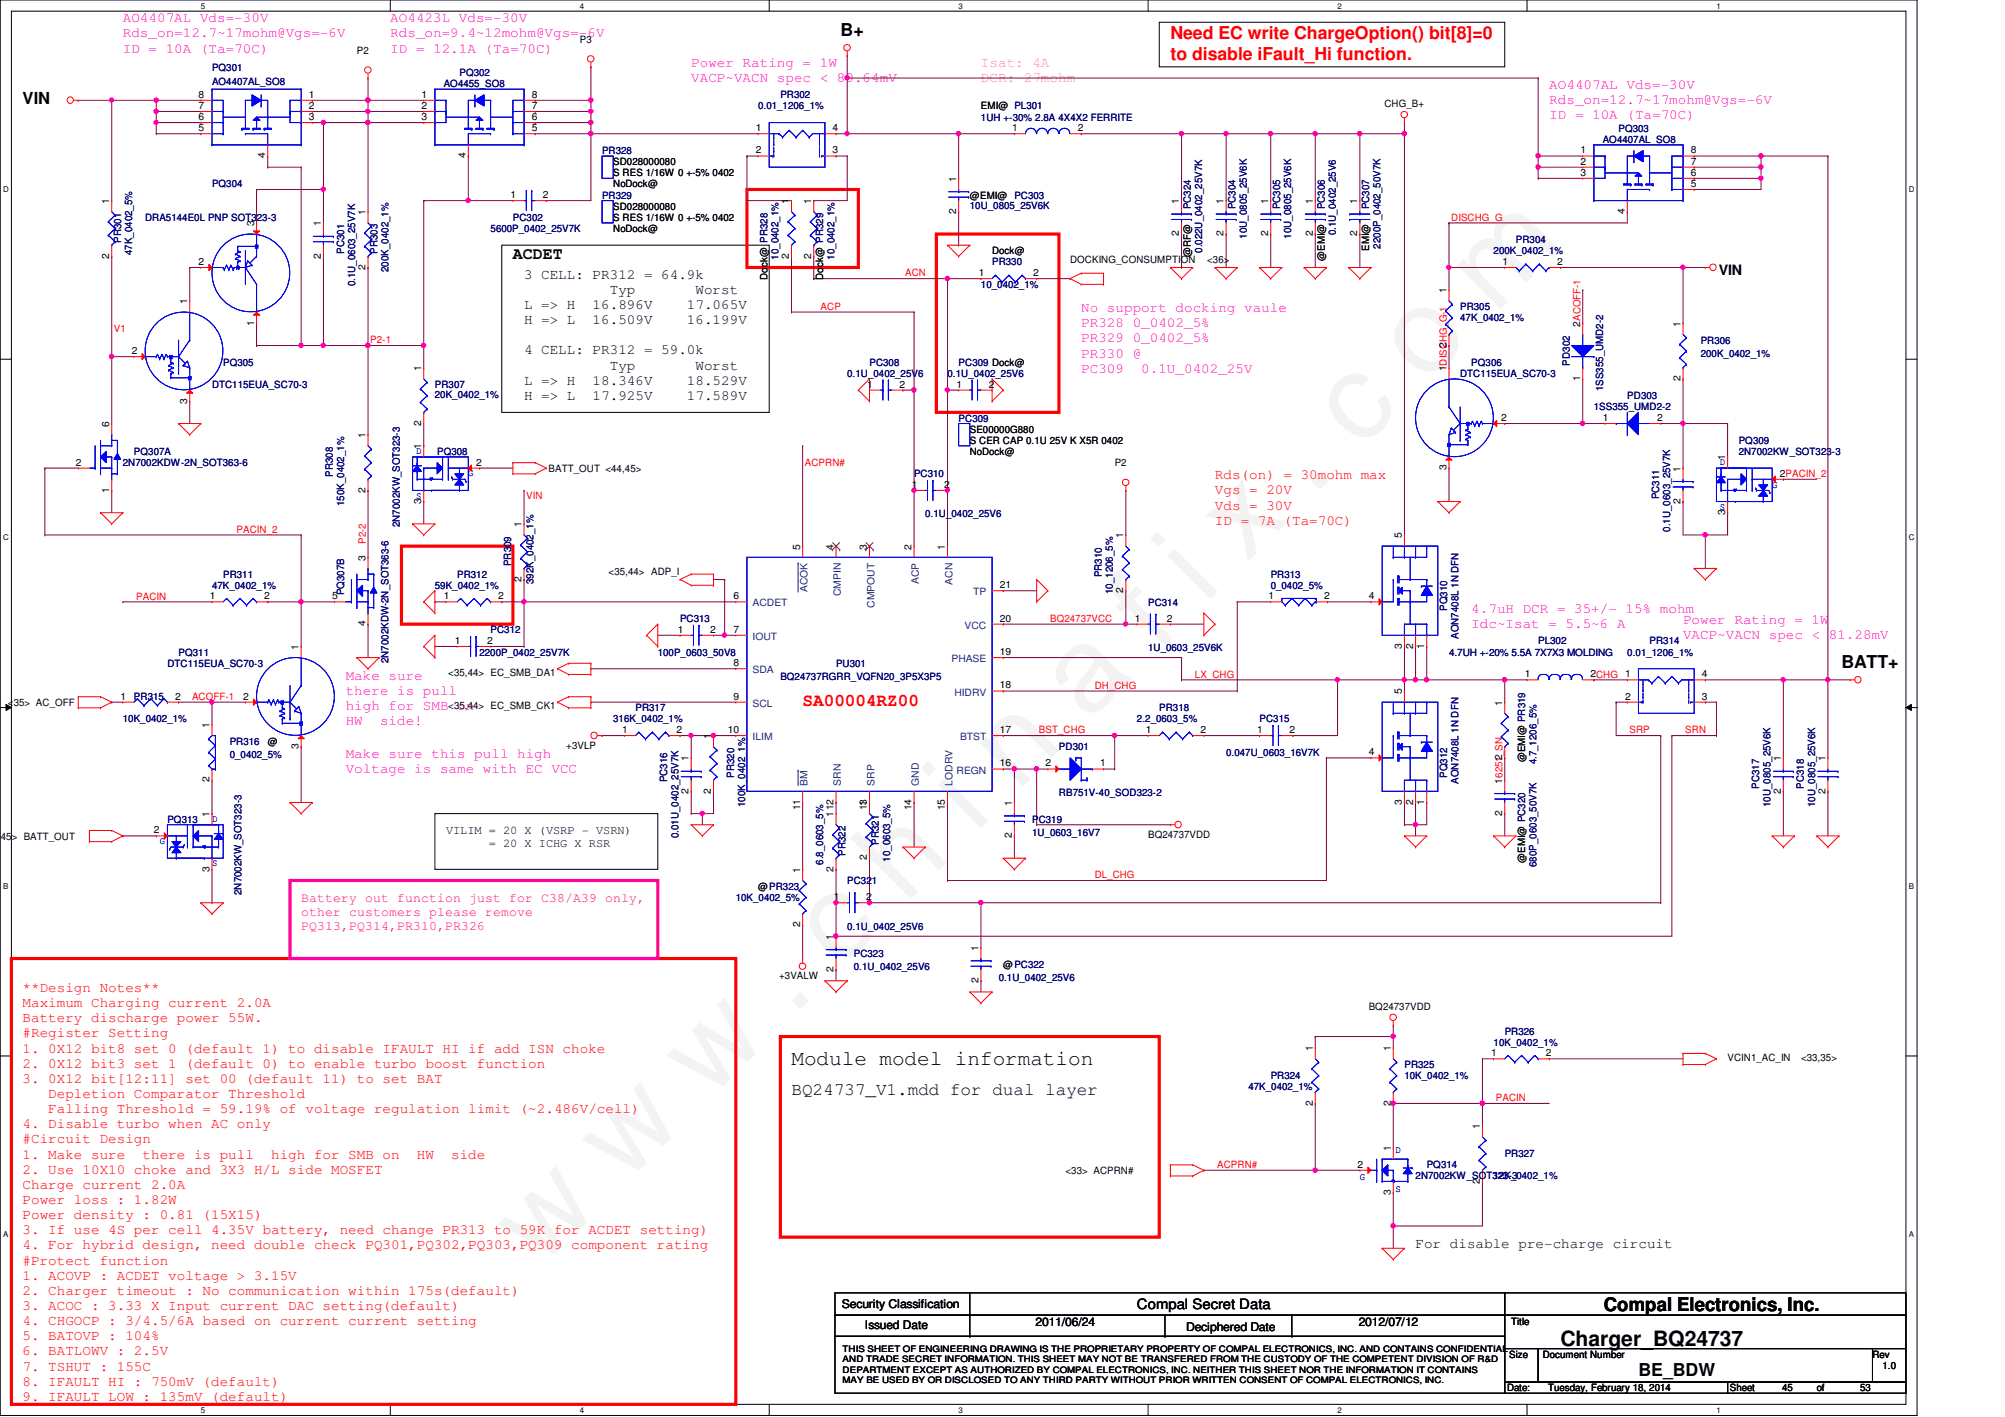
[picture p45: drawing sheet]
<svg xmlns="http://www.w3.org/2000/svg" width="297mm" height="210mm" viewBox="0 0 297 210" stroke-linecap="round" stroke-linejoin="round" font-family="sans-serif">
<defs><g id="words">
<text font-size="17.6" fill="#f0f" x="80.1" y="188" transform="rotate(-45 80.1 188)">w w w . c h i n a f i x . c o m</text>
<g font-size="3.1">
<text x="117.3" y="157.7">Module model information</text>
<text x="231.2" y="199.4">Charger_BQ24737</text>
</g>
<text font-size="2.8" x="237.6" y="194.1">Compal Electronics, Inc.</text>
<g font-size="2.6">
<text x="124.5" y="5.4">B+</text>
<text x="272.8" y="99">BATT+</text>
<text x="117.3" y="162.3">BQ24737_V1.mdd for dual layer</text>
<text x="242.7" y="203.8">BE_BDW</text>
</g>
<g font-size="2.6" fill="#f00">
<text x="173.4" y="5.7">Need EC write ChargeOption() bit[8]=0</text>
<text x="173.4" y="8.8">to disable iFault_Hi function.</text>
<text x="118.9" y="104.5">SA00004RZ00</text>
</g>
<g font-size="2.5">
<text x="3.3" y="15.5">VIN</text>
<text x="76" y="38.3">ACDET</text>
</g>
<g font-size="2.1" fill="#f0f">
<text x="18.2" y="3.3">AO4407AL Vds=-30V</text>
<text x="18.2" y="5.5">Rds_on=12.7~17mohm@Vgs=-6V</text>
<text x="57.8" y="3.3">AO4423L Vds=-30V</text>
<text x="57.8" y="5.5">Rds_on=9.4~12mohm@Vgs=-6V</text>
<text x="18.2" y="7.8">ID = 10A (Ta=70C)</text>
<text x="57.8" y="7.8">ID = 12.1A (Ta=70C)</text>
<text x="102.4" y="9.9">Power Rating = 1W</text>
<text x="102.4" y="12.1">VACP~VACN spec &lt; 80.64mV</text>
<text x="229.5" y="13.2">AO4407AL Vds=-30V</text>
<text x="229.5" y="15.5">Rds_on=12.7~17mohm@Vgs=-6V</text>
<text x="229.5" y="17.7">ID = 10A (Ta=70C)</text>
<text x="160.2" y="46.2">No support docking vaule</text>
<text x="160.2" y="48.5">PR328 0_0402_5%</text>
<text x="160.2" y="50.7">PR329 0_0402_5%</text>
<text x="160.2" y="53">PR330 @</text>
<text x="160.2" y="55.2">PC309</text>
<text x="169.1" y="55.2">0.1U_0402_25V</text>
<text x="218" y="90.8">4.7uH DCR = 35+/- 15% mohm</text>
<text x="218" y="93">Idc~Isat = 5.5~6 A</text>
<text x="249.3" y="92.5">Power Rating = 1W</text>
<text x="249.3" y="94.7">VACP~VACN spec &lt; 81.28mV</text>
<text x="51.2" y="100.7">Make sure</text>
<text x="51.2" y="103">there is pull</text>
<text x="51.2" y="105.2">high for SMB on</text>
<text x="51.2" y="107.4">HW</text>
<text x="56.3" y="107.4">side!</text>
<text x="51.2" y="112.3">Make sure this pull high</text>
<text x="51.2" y="114.5">Voltage is same with EC VCC</text>
</g>
<g font-size="2.1" fill="#ff80c0">
<text x="145.3" y="9.9">Isat: 4A</text>
<text x="145.3" y="12.1">DCR: 27mohm</text>
</g>
<g font-size="2.1">
<text x="77.6" y="41.3">3 CELL: PR312 = 64.9k</text>
<text x="254.6" y="40.8">VIN</text>
<text x="77.6" y="45.8">L =&gt; H</text>
<text x="87.8" y="45.8">16.896V</text>
<text x="90.3" y="43.5">Typ</text>
<text x="101.8" y="45.8">17.065V</text>
<text x="103" y="43.5">Worst</text>
<text x="77.6" y="48">H =&gt; L</text>
<text x="77.6" y="52.5">4 CELL: PR312 = 59.0k</text>
<text x="87.8" y="48">16.509V</text>
<text x="101.8" y="48">16.199V</text>
<text x="77.6" y="57">L =&gt; H</text>
<text x="77.6" y="59.2">H =&gt; L</text>
<text x="87.8" y="57">18.346V</text>
<text x="87.8" y="59.2">17.925V</text>
<text x="90.3" y="54.7">Typ</text>
<text x="101.8" y="57">18.529V</text>
<text x="101.8" y="59.2">17.589V</text>
<text x="103" y="54.7">Worst</text>
<text x="209.7" y="184.9">For disable pre-charge circuit</text>
<text x="168.4" y="194">Compal Secret Data</text>
</g>
<g font-size="2.1" fill="#f00">
<text x="180" y="71">Rds(on) = 30mohm max</text>
<text x="180" y="73.2">Vgs = 20V</text>
<text x="180" y="75.5">Vds = 30V</text>
<text x="180" y="77.7">ID = 7A (Ta=70C)</text>
<text x="3.3" y="146.9">**Design Notes**</text>
<text x="3.3" y="149.2">Maximum Charging current 2.0A</text>
<text x="3.3" y="151.4">Battery discharge power 55W.</text>
<text x="3.3" y="153.7">#Register Setting</text>
<text x="3.3" y="155.9">1. 0X12 bit8 set 0 (default 1) to disable IFAULT HI if add ISN choke</text>
<text x="3.3" y="158.2">2. 0X12 bit3 set 1 (default 0) to enable turbo boost function</text>
<text x="3.3" y="160.4">3. 0X12 bit[12:11] set 00 (default 11) to set BAT</text>
<text x="3.3" y="167.1">4. Disable turbo when AC only</text>
<text x="7.2" y="162.6">Depletion Comparator Threshold</text>
<text x="7.2" y="164.9">Falling Threshold = 59.19% of voltage regulation limit (~2.486V/cell)</text>
<text x="3.3" y="169.4">#Circuit Design</text>
<text x="3.3" y="171.6">1. Make sure</text>
<text x="3.3" y="173.9">2. Use 10X10 choke and 3X3 H/L side MOSFET</text>
<text x="21.1" y="171.6">there is pull</text>
<text x="40.2" y="171.6">high for SMB on</text>
<text x="61.8" y="171.6">HW</text>
<text x="66.8" y="171.6">side</text>
<text x="3.3" y="176.1">Charge current 2.0A</text>
<text x="3.3" y="178.4">Power loss : 1.82W</text>
<text x="3.3" y="180.6">Power density : 0.81 (15X15)</text>
<text x="3.3" y="182.8">3. If use 4S per cell 4.35V battery, need change PR313 to 59K for ACDET setting)</text>
<text x="3.3" y="185.1">4. For hybrid design, need double check PQ301,PQ302,PQ303,PQ309 component rating</text>
<text x="3.3" y="187.3">#Protect function</text>
<text x="3.3" y="189.6">1. ACOVP : ACDET voltage &gt; 3.15V</text>
<text x="3.3" y="191.8">2. Charger timeout : No communication within 175s(default)</text>
<text x="3.3" y="194.1">3. ACOC : 3.33 X Input current DAC setting(default)</text>
<text x="3.3" y="196.3">4. CHGOCP : 3/4.5/6A based on current current setting</text>
<text x="3.3" y="198.5">5. BATOVP : 104%</text>
<text x="3.3" y="200.8">6. BATLOWV : 2.5V</text>
<text x="3.3" y="203">7. TSHUT : 155C</text>
<text x="3.3" y="205.3">8. IFAULT HI : 750mV (default)</text>
<text x="3.3" y="207.5">9. IFAULT LOW : 135mV (default)</text>
</g>
<g font-size="1.9" fill="#ff0080">
<text x="44.6" y="133.6">Battery out function just for C38/A39 only,</text>
<text x="44.6" y="135.7">other customers please remove</text>
<text x="44.6" y="137.8">PQ313,PQ314,PR310,PR326</text>
</g>
<g font-size="1.8">
<text x="66.1" y="123.6">VILIM = 20 X (VSRP - VSRN)</text>
<text x="72.4" y="125.5">= 20 X ICHG X RSR</text>
<text x="124.7" y="193.8">Security Classification</text>
<text x="128.1" y="196.9">Issued Date</text>
<text x="153.4" y="196.4">2011/06/24</text>
<text x="175.7" y="197.1">Deciphered Date</text>
<text x="201.3" y="196.4">2012/07/12</text>
</g>
<g font-size="1.5" fill="#000080">
<text x="31.4" y="10.6">PQ301</text>
<text x="68.1" y="11.3">PQ302</text>
<text x="31.4" y="12.6">AO4407AL_SO8</text>
<text x="65.7" y="12.9">AO4455_SO8</text>
<text x="112.3" y="16.2">0.01_1206_1%</text>
<text x="115.6" y="14.6">PR302</text>
<text x="145.3" y="17.9">1UH +-30% 2.8A 4X4X2 FERRITE</text>
<text x="89.2" y="22.8">PR328</text>
<text x="237.4" y="21.2">AO4407AL_SO8</text>
<text x="239.8" y="19.5">PQ303</text>
<text x="31.4" y="27.8">PQ304</text>
<text x="89.2" y="29.4">PR329</text>
<text x="150.3" y="29.4">PC303</text>
<text x="17.9" y="36" transform="rotate(-90 17.9 36)">PR301</text>
<text x="21.5" y="32.7">DRA5144E0L PNP SOT323-3</text>
<text x="72.7" y="34.4">5600P_0402_25V7K</text>
<text x="76" y="32.7">PC302</text>
<text x="113.7" y="36" transform="rotate(-90 113.7 36)">PR328</text>
<text x="143.7" y="30.9">10U_0805_25V6K</text>
<text x="176.4" y="31" transform="rotate(-90 176.4 31)">PC324</text>
<text x="183" y="31" transform="rotate(-90 183 31)">PC304</text>
<text x="184.7" y="35.3" transform="rotate(-90 184.7 35.3)">10U_0805_25V6K</text>
<text x="189.7" y="31" transform="rotate(-90 189.7 31)">PC305</text>
<text x="191.3" y="35.3" transform="rotate(-90 191.3 35.3)">10U_0805_25V6K</text>
<text x="196.3" y="31" transform="rotate(-90 196.3 31)">PC306</text>
<text x="197.9" y="34.8" transform="rotate(-90 197.9 34.8)">0.1U_0402_25V6</text>
<text x="202.9" y="31" transform="rotate(-90 202.9 31)">PC307</text>
<text x="19.6" y="37.8" transform="rotate(-90 19.6 37.8)">47K_0402_5%</text>
<text x="51" y="37.6" transform="rotate(-90 51 37.6)">PC301</text>
<text x="55.9" y="37.6" transform="rotate(-90 55.9 37.6)">PR303</text>
<text x="57.6" y="40.3" transform="rotate(-90 57.6 40.3)">200K_0402_1%</text>
<text x="115.4" y="38.5" transform="rotate(-90 115.4 38.5)">10_0402_1%</text>
<text x="123.6" y="38.5" transform="rotate(-90 123.6 38.5)">10_0402_1%</text>
<text x="147" y="39.3">PR330</text>
<text x="178.1" y="37.5" transform="rotate(-90 178.1 37.5)">0.022U_0402_25V7K</text>
<text x="204.5" y="36.8" transform="rotate(-90 204.5 36.8)">2200P_0402_50V7K</text>
<text x="221.3" y="37.7">200K_0402_1%</text>
<text x="224.6" y="36">PR304</text>
<text x="52.6" y="42.4" transform="rotate(-90 52.6 42.4)">0.1U_0603_25V7K</text>
<text x="145.3" y="42.6">10_0402_1%</text>
<text x="216.3" y="45.9">PR305</text>
<text x="216.3" y="47.6">47K_0402_1%</text>
<text x="252" y="50.9">PR306</text>
<text x="252" y="52.9">200K_0402_1%</text>
<text x="31.4" y="57.5">DTC115EUA_SC70-3</text>
<text x="33.1" y="54.2">PQ305</text>
<text x="64.4" y="57.5">PR307</text>
<text x="64.4" y="59">20K_0402_1%</text>
<text x="125.5" y="55.8">0.1U_0402_25V6</text>
<text x="128.8" y="54.2">PC308</text>
<text x="140.4" y="55.8">0.1U_0402_25V6</text>
<text x="142" y="54.2">PC309 Dock@</text>
<text x="216.3" y="55.8">DTC115EUA_SC70-3</text>
<text x="218" y="54.2">PQ306</text>
<text x="232.6" y="54.1" transform="rotate(-90 232.6 54.1)">PD302</text>
<text x="237.5" y="58" transform="rotate(-90 237.5 58)">1SS355_UMD2-2</text>
<text x="241.1" y="59.1">PD303</text>
<text x="142" y="62.4">PC309</text>
<text x="236.1" y="60.8">1SS355_UMD2-2</text>
<text x="257.6" y="65.7">PQ309</text>
<text x="18.2" y="69">2N7002KDW-2N_SOT363-6</text>
<text x="19.9" y="67.4">PQ307A</text>
<text x="49.3" y="70.7" transform="rotate(-90 49.3 70.7)">PR308</text>
<text x="64.8" y="67.4">PQ308</text>
<text x="135.4" y="70.7">PC310</text>
<text x="257.6" y="67.4">2N7002KW_SOT323-3</text>
<text x="51" y="75" transform="rotate(-90 51 75)">150K_0402_1%</text>
<text x="137.1" y="76.6">0.1U_0402_25V6</text>
<text x="245.8" y="74" transform="rotate(-90 245.8 74)">PC311</text>
<text x="59.2" y="78.1" transform="rotate(-90 59.2 78.1)">2N7002KW_SOT323-3</text>
<text x="75.7" y="83.9" transform="rotate(-90 75.7 83.9)">PR309</text>
<text x="247.4" y="78.7" transform="rotate(-90 247.4 78.7)">0.1U_0603_25V7K</text>
<text x="31.4" y="87.2">47K_0402_1%</text>
<text x="33.1" y="85.6">PR311</text>
<text x="51" y="88.2" transform="rotate(-90 51 88.2)">PQ307B</text>
<text x="64.4" y="87.2">59K_0402_1%</text>
<text x="67.7" y="85.6">PR312</text>
<text x="79" y="86.5" transform="rotate(-90 79 86.5)">392K_0402_1%</text>
<text x="163.2" y="85.5" transform="rotate(-90 163.2 85.5)">PR310</text>
<text x="164.9" y="88" transform="rotate(-90 164.9 88)">10_1206_5%</text>
<text x="170.1" y="89.7">PC314</text>
<text x="188.3" y="85.6">PR313</text>
<text x="188.3" y="87.2">0_0402_5%</text>
<text x="72.7" y="93.8">PC312</text>
<text x="100.8" y="92.2">PC313</text>
<text x="214.4" y="90.5" transform="rotate(-90 214.4 90.5)">PQ310</text>
<text x="216.1" y="94.6" transform="rotate(-90 216.1 94.6)">AON7408L 1N DFN</text>
<text x="227.9" y="95.5">PL302</text>
<text x="244.4" y="95.5">PR314</text>
<text x="24.8" y="98.8">DTC115EUA_SC70-3</text>
<text x="26.5" y="97.1">PQ311</text>
<text x="57.6" y="98.3" transform="rotate(-90 57.6 98.3)">2N7002KDW-2N_SOT363-6</text>
<text x="71" y="97.1">2200P_0402_25V7K</text>
<text x="97.4" y="97.1">100P_0603_50V8</text>
<text x="115.6" y="100.8">BQ24737RGRR_VQFN20_3P5X3P5</text>
<text x="123.9" y="98.8">PU301</text>
<text x="170.1" y="96.4">1U_0603_25V6K</text>
<text x="214.7" y="97.1">4.7UH +-20% 5.5A 7X7X3 MOLDING</text>
<text x="241.1" y="97.1">0.01_1206_1%</text>
<text x="18.2" y="107">10K_0402_1%</text>
<text x="19.9" y="103.7">PR315</text>
<text x="90.8" y="107">316K_0402_1%</text>
<text x="94.1" y="105.4">PR317</text>
<text x="168.4" y="107">2.2_0603_5%</text>
<text x="171.7" y="105.4">PR318</text>
<text x="186.6" y="107">PC315</text>
<text x="34" y="110.3">PR316</text>
<text x="34" y="112.3">0_0402_5%</text>
<text x="156.9" y="111.2">PD301</text>
<text x="181.6" y="112">0.047U_0603_16V7K</text>
<text x="227.6" y="113.2" transform="rotate(-90 227.6 113.2)">4.7_1206_5%</text>
<text x="98.8" y="115.9" transform="rotate(-90 98.8 115.9)">PC316</text>
<text x="108.8" y="115.2" transform="rotate(-90 108.8 115.2)">PR320</text>
<text x="110.4" y="119.5" transform="rotate(-90 110.4 119.5)">100K_0402_1%</text>
<text x="156.9" y="117.9">RB751V-40_SOD323-2</text>
<text x="214.4" y="115.2" transform="rotate(-90 214.4 115.2)">PQ312</text>
<text x="216.1" y="116.1" transform="rotate(-90 216.1 116.1)">AON7408L 1N DFN</text>
<text x="260.6" y="116.9" transform="rotate(-90 260.6 116.9)">PC317</text>
<text x="262.3" y="119.5" transform="rotate(-90 262.3 119.5)">10U_0805_25V6K</text>
<text x="267.2" y="116.9" transform="rotate(-90 267.2 116.9)">PC318</text>
<text x="268.9" y="119.5" transform="rotate(-90 268.9 119.5)">10U_0805_25V6K</text>
<text x="24.8" y="121.9">PQ313</text>
<text x="100.5" y="124.2" transform="rotate(-90 100.5 124.2)">0.01U_0402_25V7K</text>
<text x="130.2" y="125.1" transform="rotate(-90 130.2 125.1)">PR321</text>
<text x="152.9" y="121.9">PC319</text>
<text x="152.9" y="123.9">1U_0603_16V7</text>
<text x="122" y="128.1" transform="rotate(-90 122 128.1)">6.8_0603_5%</text>
<text x="125.3" y="126.8" transform="rotate(-90 125.3 126.8)">PR322</text>
<text x="125.5" y="131">PC321</text>
<text x="131.9" y="127.6" transform="rotate(-90 131.9 127.6)">10_0603_5%</text>
<text x="227.6" y="128.4" transform="rotate(-90 227.6 128.4)">680P_0603_50V7K</text>
<text x="35.8" y="132.6" transform="rotate(-90 35.8 132.6)">2N7002KW_SOT323-3</text>
<text x="109" y="133.4">10K_0402_5%</text>
<text x="125.5" y="137.7">0.1U_0402_25V6</text>
<text x="126.5" y="141.7">PC323</text>
<text x="126.5" y="143.7">0.1U_0402_25V6</text>
<text x="148" y="145.3">0.1U_0402_25V6</text>
<text x="221.3" y="154.9">10K_0402_1%</text>
<text x="222.9" y="153.2">PR326</text>
<text x="185" y="161.5">47K_0402_1%</text>
<text x="188.3" y="159.9">PR324</text>
<text x="208.1" y="158.2">PR325</text>
<text x="208.1" y="159.9">10K_0402_1%</text>
<text x="211.4" y="173.1">PQ314</text>
<text x="222.9" y="171.4">PR327</text>
<text x="209.7" y="174.7">2N7002KW_SOT323-3</text>
<text x="221.3" y="174.7">12K_0402_1%</text>
</g>
<g font-size="1.5">
<text x="52.9" y="8">P2</text>
<text x="85.9" y="6.3">P3</text>
<text x="29.4" y="17.8">6</text>
<text x="29.4" y="16.1">7</text>
<text x="29.4" y="14.5">8</text>
<text x="45.8" y="17.8">3</text>
<text x="45.8" y="16.1">2</text>
<text x="45.8" y="14.5">1</text>
<text x="62.4" y="17.8">3</text>
<text x="62.4" y="16.1">2</text>
<text x="62.4" y="14.5">1</text>
<text x="78.8" y="17.8">6</text>
<text x="78.8" y="16.1">7</text>
<text x="78.8" y="14.5">8</text>
<text x="145.3" y="16.2">EMI@ PL301</text>
<text x="205.1" y="15.9">CHG_B+</text>
<text x="29.4" y="19.4">5</text>
<text x="39.3" y="23.5" transform="rotate(-90 39.3 23.5)">4</text>
<text x="69" y="23.5" transform="rotate(-90 69 23.5)">4</text>
<text x="78.8" y="19.4">5</text>
<text x="112" y="19.4">1</text>
<text x="112" y="22.7">2</text>
<text x="123.4" y="22.7">3</text>
<text x="123.4" y="19.4">4</text>
<text x="149.9" y="19.4">1</text>
<text x="159.7" y="19.4">2</text>
<text x="234.1" y="22.7">1</text>
<text x="250.5" y="22.7">8</text>
<text x="75.6" y="29.3">1</text>
<text x="80.4" y="29.3">2</text>
<text x="90.8" y="27.8">NoDock@</text>
<text x="90.8" y="24.5">SD028000080</text>
<text x="90.8" y="26.1">S RES 1/16W 0 +-5% 0402</text>
<text x="141.6" y="26.9" transform="rotate(-90 141.6 26.9)">1</text>
<text x="143.7" y="29.4">@EMI@</text>
<text x="234.1" y="26">3</text>
<text x="234.1" y="24.4">2</text>
<text x="250.5" y="26">6</text>
<text x="250.5" y="27.7">5</text>
<text x="250.5" y="24.4">7</text>
<text x="16.2" y="30.2" transform="rotate(-90 16.2 30.2)">1</text>
<text x="37.6" y="33.5" transform="rotate(-90 37.6 33.5)">3</text>
<text x="47.5" y="33.5" transform="rotate(-90 47.5 33.5)">1</text>
<text x="54.1" y="31.9" transform="rotate(-90 54.1 31.9)">1</text>
<text x="90.8" y="34.4">NoDock@</text>
<text x="90.8" y="31.1">SD028000080</text>
<text x="90.8" y="32.7">S RES 1/16W 0 +-5% 0402</text>
<text x="116.9" y="30.2" transform="rotate(-90 116.9 30.2)">1</text>
<text x="120.2" y="30.2" transform="rotate(-90 120.2 30.2)">1</text>
<text x="141.6" y="31.7" transform="rotate(-90 141.6 31.7)">2</text>
<text x="174.7" y="35" transform="rotate(-90 174.7 35)">2</text>
<text x="174.7" y="30.2" transform="rotate(-90 174.7 30.2)">1</text>
<text x="181.3" y="35" transform="rotate(-90 181.3 35)">2</text>
<text x="181.3" y="30.2" transform="rotate(-90 181.3 30.2)">1</text>
<text x="187.9" y="35" transform="rotate(-90 187.9 35)">2</text>
<text x="187.9" y="30.2" transform="rotate(-90 187.9 30.2)">1</text>
<text x="194.5" y="35" transform="rotate(-90 194.5 35)">2</text>
<text x="194.5" y="30.2" transform="rotate(-90 194.5 30.2)">1</text>
<text x="201.1" y="35" transform="rotate(-90 201.1 35)">2</text>
<text x="201.1" y="30.2" transform="rotate(-90 201.1 30.2)">1</text>
<text x="240.7" y="31.7" transform="rotate(-90 240.7 31.7)">4</text>
<text x="16.2" y="38.3" transform="rotate(-90 16.2 38.3)">2</text>
<text x="29.4" y="39.2">2</text>
<text x="47.5" y="38.3" transform="rotate(-90 47.5 38.3)">2</text>
<text x="54.1" y="40" transform="rotate(-90 54.1 40)">2</text>
<text x="113.7" y="41.4" transform="rotate(-90 113.7 41.4)">Dock@</text>
<text x="116.9" y="38.3" transform="rotate(-90 116.9 38.3)">2</text>
<text x="120.2" y="38.3" transform="rotate(-90 120.2 38.3)">2</text>
<text x="122" y="41.4" transform="rotate(-90 122 41.4)">Dock@ PR329</text>
<text x="145" y="40.9">1</text>
<text x="147" y="37.7">Dock@</text>
<text x="153.1" y="40.9">2</text>
<text x="158.5" y="39">DOCKING_CONSUMPTION</text>
<text x="176.4" y="38.1" transform="rotate(-90 176.4 38.1)">@RF@</text>
<text x="178.9" y="39">&lt;36&gt;</text>
<text x="196.3" y="38.7" transform="rotate(-90 196.3 38.7)">@EMI@</text>
<text x="202.9" y="37.2" transform="rotate(-90 202.9 37.2)">EMI@</text>
<text x="222.6" y="39.2">1</text>
<text x="230.7" y="39.2">2</text>
<text x="27.7" y="45.1" transform="rotate(-90 27.7 45.1)">1</text>
<text x="214.3" y="43.4" transform="rotate(-90 214.3 43.4)">1</text>
<text x="19.5" y="52.5">2</text>
<text x="37.6" y="48.2" transform="rotate(-90 37.6 48.2)">1</text>
<text x="214.3" y="51.5" transform="rotate(-90 214.3 51.5)">2</text>
<text x="234.1" y="48.4" transform="rotate(-90 234.1 48.4)">2ACOFF-1</text>
<text x="249" y="48.4" transform="rotate(-90 249 48.4)">1</text>
<text x="27.7" y="59.8" transform="rotate(-90 27.7 59.8)">3</text>
<text x="62.4" y="55" transform="rotate(-90 62.4 55)">1</text>
<text x="128.5" y="57.4">1</text>
<text x="133.3" y="57.4">2</text>
<text x="141.7" y="57.4">1</text>
<text x="146.5" y="57.4">2</text>
<text x="214.3" y="55" transform="rotate(-90 214.3 55)">1DISCHG_G-1</text>
<text x="234.1" y="56.5" transform="rotate(-90 234.1 56.5)">1</text>
<text x="249" y="56.5" transform="rotate(-90 249 56.5)">2</text>
<text x="16.2" y="63.2" transform="rotate(-90 16.2 63.2)">6</text>
<text x="54.1" y="64.9" transform="rotate(-90 54.1 64.9)">1</text>
<text x="62.4" y="63.1" transform="rotate(-90 62.4 63.1)">2</text>
<text x="143.7" y="64.1">SE00000G880</text>
<text x="143.7" y="65.7">S CER CAP 0.1U 25V K X5R 0402</text>
<text x="222.4" y="62.4">2</text>
<text x="237.4" y="62.4">1</text>
<text x="245.5" y="62.4">2</text>
<text x="11.3" y="69">2</text>
<text x="62.4" y="66.5" transform="rotate(-90 62.4 66.5)">1</text>
<text x="70.5" y="69">2</text>
<text x="81.3" y="69.9">BATT_OUT &lt;44,45&gt;</text>
<text x="143.7" y="67.4">NoDock@</text>
<text x="165.1" y="69">P2</text>
<text x="214.3" y="69.7" transform="rotate(-90 214.3 69.7)">3</text>
<text x="249" y="69.9" transform="rotate(-90 249 69.9)">1</text>
<text x="255.6" y="68.2" transform="rotate(-90 255.6 68.2)">1</text>
<text x="263.7" y="70.6">2PACIN_2</text>
<text x="16.2" y="73" transform="rotate(-90 16.2 73)">1</text>
<text x="54.1" y="73" transform="rotate(-90 54.1 73)">2</text>
<text x="62.4" y="74.6" transform="rotate(-90 62.4 74.6)">3</text>
<text x="135.1" y="72.3">1</text>
<text x="139.9" y="72.3">2</text>
<text x="249" y="74.6" transform="rotate(-90 249 74.6)">2</text>
<text x="255.6" y="76.3" transform="rotate(-90 255.6 76.3)">3</text>
<text x="54.1" y="83.1" transform="rotate(-90 54.1 83.1)">3</text>
<text x="77.3" y="78.1" transform="rotate(-90 77.3 78.1)">1</text>
<text x="118.5" y="81.4" transform="rotate(-90 118.5 81.4)">5</text>
<text x="123.5" y="81.4" transform="rotate(-90 123.5 81.4)">4</text>
<text x="128.4" y="81.4" transform="rotate(-90 128.4 81.4)">3</text>
<text x="135" y="81.4" transform="rotate(-90 135 81.4)">2</text>
<text x="140" y="81.4" transform="rotate(-90 140 81.4)">1</text>
<text x="166.4" y="79.8" transform="rotate(-90 166.4 79.8)">1</text>
<text x="207.7" y="79.8" transform="rotate(-90 207.7 79.8)">5</text>
<text x="31.1" y="88.8">1</text>
<text x="39.2" y="88.8">2</text>
<text x="49.2" y="88.8">5</text>
<text x="65.7" y="88.8">1</text>
<text x="73.8" y="88.8">2</text>
<text x="77.3" y="86.2" transform="rotate(-90 77.3 86.2)">2</text>
<text x="90.2" y="85.2">&lt;35,44&gt; ADP_I</text>
<text x="108.7" y="88.8">6</text>
<text x="148.1" y="87.1">21</text>
<text x="166.4" y="87.8" transform="rotate(-90 166.4 87.8)">2</text>
<text x="187.9" y="88.8">1</text>
<text x="196.2" y="88.8">2</text>
<text x="202.8" y="88.8">4</text>
<text x="54.1" y="92.8" transform="rotate(-90 54.1 92.8)">4</text>
<text x="67.4" y="95.4">1</text>
<text x="72.2" y="95.4">2</text>
<text x="100.4" y="93.7">1</text>
<text x="105.2" y="93.7">2</text>
<text x="108.7" y="93.7">7</text>
<text x="148.1" y="92.1">20</text>
<text x="168.1" y="92.1">1</text>
<text x="172.9" y="92.1">2</text>
<text x="44.2" y="96.3" transform="rotate(-90 44.2 96.3)">1</text>
<text x="66.4" y="100.1">&lt;35,44&gt; EC_SMB_DA1</text>
<text x="108.7" y="98.7">8</text>
<text x="148.1" y="97">19</text>
<text x="148.1" y="102">18</text>
<text x="207.7" y="96.1" transform="rotate(-90 207.7 96.1)">3</text>
<text x="209.3" y="96.1" transform="rotate(-90 209.3 96.1)">2</text>
<text x="211" y="96.1" transform="rotate(-90 211 96.1)">1</text>
<text x="225.9" y="100.3">1</text>
<text x="235.6" y="100.3">2CHG</text>
<text x="240.7" y="100.3">1</text>
<text x="252.1" y="100.3">4</text>
<text x="1.2" y="104.6">&lt;35&gt; AC_OFF</text>
<text x="17.9" y="103.6">1</text>
<text x="25.9" y="103.6">2</text>
<text x="31" y="107.8" transform="rotate(-90 31 107.8)">1</text>
<text x="36" y="103.6">2</text>
<text x="66.4" y="105">&lt;35,44&gt; EC_SMB_CK1</text>
<text x="108.7" y="103.6">9</text>
<text x="207.7" y="102.9" transform="rotate(-90 207.7 102.9)">5</text>
<text x="222.5" y="104.5" transform="rotate(-90 222.5 104.5)">1</text>
<text x="240.7" y="103.6">2</text>
<text x="252.1" y="103.6">3</text>
<text x="39.7" y="110.3">@</text>
<text x="44.2" y="111" transform="rotate(-90 44.2 111)">3</text>
<text x="83.9" y="111">+3VLP</text>
<text x="92.2" y="108.6">1</text>
<text x="100.2" y="108.6">2</text>
<text x="102" y="112.8" transform="rotate(-90 102 112.8)">1</text>
<text x="105.3" y="109.5" transform="rotate(-90 105.3 109.5)">1</text>
<text x="107.8" y="108.6">10</text>
<text x="148.1" y="113.5">16</text>
<text x="148.1" y="108.6">17</text>
<text x="154.9" y="113.5">2</text>
<text x="163" y="113.5">1</text>
<text x="169.8" y="108.6">1</text>
<text x="177.8" y="108.6">2</text>
<text x="186.3" y="108.6">1</text>
<text x="191" y="108.6">2</text>
<text x="202.8" y="111.9">4</text>
<text x="222.5" y="112.6" transform="rotate(-90 222.5 112.6)">2</text>
<text x="226" y="112.9" transform="rotate(-90 226 112.9)">@EMI@ PR319</text>
<text x="263.8" y="112.8" transform="rotate(-90 263.8 112.8)">1</text>
<text x="270.4" y="112.8" transform="rotate(-90 270.4 112.8)">1</text>
<text x="31" y="115.9" transform="rotate(-90 31 115.9)">2</text>
<text x="102" y="117.6" transform="rotate(-90 102 117.6)">2</text>
<text x="105.3" y="117.6" transform="rotate(-90 105.3 117.6)">2</text>
<text x="128.4" y="119.4" transform="rotate(-90 128.4 119.4)">1</text>
<text x="149.9" y="119.4" transform="rotate(-90 149.9 119.4)">1</text>
<text x="207.7" y="119.2" transform="rotate(-90 207.7 119.2)">3</text>
<text x="209.3" y="119.2" transform="rotate(-90 209.3 119.2)">2</text>
<text x="211" y="119.2" transform="rotate(-90 211 119.2)">1</text>
<text x="222.5" y="116.1" transform="rotate(-90 222.5 116.1)">16251_SN</text>
<text x="263.8" y="117.6" transform="rotate(-90 263.8 117.6)">2</text>
<text x="270.4" y="117.6" transform="rotate(-90 270.4 117.6)">2</text>
<text x="-.3" y="124.4">,45&gt; BATT_OUT</text>
<text x="22.8" y="123.4">2</text>
<text x="31" y="121" transform="rotate(-90 31 121)">1</text>
<text x="118.5" y="120.1" transform="rotate(-90 118.5 120.1)">11</text>
<text x="123.5" y="121" transform="rotate(-90 123.5 121)">112</text>
<text x="128.4" y="120.1" transform="rotate(-90 128.4 120.1)">13</text>
<text x="135" y="120.1" transform="rotate(-90 135 120.1)">14</text>
<text x="140" y="120.1" transform="rotate(-90 140 120.1)">15</text>
<text x="149.9" y="124.2" transform="rotate(-90 149.9 124.2)">2</text>
<text x="170.1" y="124.2">BQ24737VDD</text>
<text x="222.5" y="120.9" transform="rotate(-90 222.5 120.9)">2</text>
<text x="31" y="129.1" transform="rotate(-90 31 129.1)">3</text>
<text x="112.3" y="131.8">@PR323</text>
<text x="118.5" y="129.3" transform="rotate(-90 118.5 129.3)">1</text>
<text x="123.5" y="129.1" transform="rotate(-90 123.5 129.1)">2</text>
<text x="128.4" y="127.5" transform="rotate(-90 128.4 127.5)">2</text>
<text x="226" y="127.8" transform="rotate(-90 226 127.8)">@EMI@ PC320</text>
<text x="118.5" y="137.4" transform="rotate(-90 118.5 137.4)">2</text>
<text x="123.5" y="133.4">1</text>
<text x="128.3" y="133.4">2</text>
<text x="123.5" y="144" transform="rotate(-90 123.5 144)">2</text>
<text x="123.5" y="139.2" transform="rotate(-90 123.5 139.2)">1</text>
<text x="144.9" y="140.8" transform="rotate(-90 144.9 140.8)">1</text>
<text x="148.6" y="143.3">@PC322</text>
<text x="115.4" y="145">+3VALW</text>
<text x="144.9" y="145.6" transform="rotate(-90 144.9 145.6)">2</text>
<text x="202.8" y="149.6">BQ24737VDD</text>
<text x="194.5" y="155.7" transform="rotate(-90 194.5 155.7)">1</text>
<text x="206" y="155.7" transform="rotate(-90 206 155.7)">1</text>
<text x="220.9" y="156.5">1</text>
<text x="229" y="156.5">2</text>
<text x="255.9" y="157.2">VCIN1_AC_IN</text>
<text x="266.8" y="157.2">&lt;33,35&gt;</text>
<text x="194.5" y="163.8" transform="rotate(-90 194.5 163.8)">2</text>
<text x="206" y="163.8" transform="rotate(-90 206 163.8)">2</text>
<text x="219.2" y="167.3" transform="rotate(-90 219.2 167.3)">1</text>
<text x="157.9" y="173.9">&lt;33&gt; ACPRN#</text>
<text x="201.1" y="173">2</text>
<text x="206" y="170.6" transform="rotate(-90 206 170.6)">1</text>
<text x="206" y="177" transform="rotate(-90 206 177)">3</text>
<text x="219.2" y="175.3" transform="rotate(-90 219.2 175.3)">2</text>
<text x="223.9" y="196.3">Title</text>
<text x="223.6" y="201.1">Size</text>
<text x="228.6" y="201.1">Document Number</text>
<text x="277.4" y="201.1">Rev</text>
<text x="278.9" y="202.8">1.0</text>
<text x="223.3" y="206.1">Date:</text>
<text x="229.4" y="206.1">Tuesday, February 18, 2014</text>
<text x="256.3" y="206.1">Sheet</text>
<text x="264" y="206.1">45</text>
<text x="269.2" y="206.1">of</text>
<text x="275.6" y="206.1">53</text>
</g>
<g font-size="1.5" fill="#f00">
<text x="215" y="32.7">DISCHG_G</text>
<text x="134.1" y="40.9">ACN</text>
<text x="121.6" y="45.9">ACP</text>
<text x="16.9" y="49.2">V1</text>
<text x="54.9" y="50.8">P2-1</text>
<text x="119.2" y="69">ACPRN#</text>
<text x="78" y="74">VIN</text>
<text x="35" y="78.9">PACIN_2</text>
<text x="54.2" y="80.6" transform="rotate(-90 54.2 80.6)">P2-2</text>
<text x="20.2" y="88.8">PACIN</text>
<text x="155.6" y="92.1">BQ24737VCC</text>
<text x="177" y="100.4">LX_CHG</text>
<text x="28.4" y="103.7">ACOFF-1</text>
<text x="162.2" y="102">DH_CHG</text>
<text x="153.9" y="108.6">BST_CHG</text>
<text x="241.4" y="108.6">SRP</text>
<text x="249.7" y="108.6">SRN</text>
<text x="162.2" y="130.1">DL_CHG</text>
<text x="221.6" y="163.1">PACIN</text>
<text x="180.3" y="173">ACPRN#</text>
</g>
<g font-size="1.5" fill="#00f">
<text x="61.6" y="67.3">D</text>
<text x="69.4" y="70.6">G</text>
<text x="254.8" y="68.9">D</text>
<text x="61.6" y="73.9">S</text>
<text x="254.8" y="75.5">S</text>
<text x="262.5" y="72.2">G</text>
<text x="23.7" y="125.1">G</text>
<text x="31.4" y="121.8">D</text>
<text x="31.4" y="128.4">S</text>
<text x="206.8" y="170.8">D</text>
<text x="201.5" y="174.8">G</text>
<text x="206.8" y="176.6">S</text>
</g>
<g font-size="1.5" fill="#004080">
<text x="111.5" y="89.8">ACDET</text>
<text x="119.6" y="87.7" transform="rotate(-90 119.6 87.7)">ACOK</text>
<text x="124.6" y="88.3" transform="rotate(-90 124.6 88.3)">CMPIN</text>
<text x="136.1" y="86.5" transform="rotate(-90 136.1 86.5)">ACP</text>
<text x="141.1" y="86.6" transform="rotate(-90 141.1 86.6)">ACN</text>
<text x="144.2" y="88.2">TP</text>
<text x="111.5" y="94.8">IOUT</text>
<text x="129.5" y="90" transform="rotate(-90 129.5 90)">CMPOUT</text>
<text x="142.9" y="93.1">VCC</text>
<text x="111.5" y="99.7">SDA</text>
<text x="141" y="98.1">PHASE</text>
<text x="111.5" y="104.7">SCL</text>
<text x="141.4" y="103">HIDRV</text>
<text x="111.5" y="109.6">ILIM</text>
<text x="142.2" y="109.6">BTST</text>
<text x="119.6" y="116.4" transform="rotate(-90 119.6 116.4)">BM</text>
<text x="124.6" y="116.4" transform="rotate(-90 124.6 116.4)">SRN</text>
<text x="129.5" y="116.4" transform="rotate(-90 129.5 116.4)">SRP</text>
<text x="136.1" y="116.4" transform="rotate(-90 136.1 116.4)">GND</text>
<text x="141.1" y="116.4" transform="rotate(-90 141.1 116.4)">LODRV</text>
<text x="141.7" y="114.6">REGN</text>
</g>
<g font-size="1.3">
<text x="124.8" y="203.3">DEPARTMENT EXCEPT AS AUTHORIZED BY COMPAL ELECTRONICS, INC. NEITHER THIS SHEET NOR THE INFORMATION IT CONTAINS</text>
<text x="124.8" y="200.3">THIS SHEET OF ENGINEERING DRAWING IS THE PROPRIETARY PROPERTY OF COMPAL ELECTRONICS, INC. AND CONTAINS CONFIDENTIAL</text>
<text x="124.8" y="201.8">AND TRADE SECRET INFORMATION. THIS SHEET MAY NOT BE TRANSFERED FROM THE CUSTODY OF THE COMPETENT DIVISION OF R&amp;D</text>
<text x="124.8" y="204.9">MAY BE USED BY OR DISCLOSED TO ANY THIRD PARTY WITHOUT PRIOR WRITTEN CONSENT OF COMPAL ELECTRONICS, INC.</text>
</g>
<g font-size="1.2">
<text x="29.8" y="1.3">5</text>
<text x="85.9" y="1.3">4</text>
<text x="142" y="1.3">3</text>
<text x="198.2" y="1.3">2</text>
<text x="254.3" y="1.3">1</text>
<text x=".5" y="28.5">D</text>
<text x="282.8" y="28.5">D</text>
<text x=".5" y="80.1">C</text>
<text x="282.8" y="80.1">C</text>
<text x=".5" y="131.7">B</text>
<text x="282.8" y="131.7">B</text>
<text x=".5" y="183.3">A</text>
<text x="282.8" y="183.3">A</text>
<text x="29.8" y="209.3">5</text>
<text x="85.9" y="209.3">4</text>
<text x="142" y="209.3">3</text>
<text x="198.2" y="209.3">2</text>
<text x="254.3" y="209.3">1</text>
</g>
</g></defs>
<path d="M0 0h284v209.7h-284zM1.7 1.7h280.7v206.3h-280.7z" fill="none" stroke="#000" stroke-width=".15"/>
<g fill="#fff">
<path d="M29.8 .2h.5v1.3h-.5z"/>
<path d="M29.8 208.2h.5v1.3h-.5z"/>
</g>
<path d="M57.8 0v1.7M57.8 208v1.7" fill="none" stroke="#000" stroke-width=".15"/>
<g fill="#fff">
<path d="M85.9 .2h.6v1.3h-.6z"/>
<path d="M85.9 208.2h.6v1.3h-.6z"/>
</g>
<path d="M114 0v1.7M114 208v1.7" fill="none" stroke="#000" stroke-width=".15"/>
<g fill="#fff">
<path d="M142 .2h.6v1.3h-.6z"/>
<path d="M142 208.2h.6v1.3h-.6z"/>
</g>
<path d="M170.1 0v1.7M170.1 208v1.7" fill="none" stroke="#000" stroke-width=".15"/>
<g fill="#fff">
<path d="M198.2 .2h.6v1.3h-.6z"/>
<path d="M198.2 208.2h.6v1.3h-.6z"/>
</g>
<path d="M226.2 0v1.7M226.2 208v1.7" fill="none" stroke="#000" stroke-width=".15"/>
<g fill="#fff">
<path d="M254.3 .2h.6v1.3h-.6z"/>
<path d="M254.3 208.2h.6v1.3h-.6z"/>
<path d="M.5 27.4h.8v1.3h-.8z"/>
<path d="M282.8 27.4h.8v1.3h-.8z"/>
<path d="M.5 79h.8v1.3h-.8z"/>
<path d="M282.8 79h.8v1.3h-.8z"/>
</g>
<path d="M0 53.2h1.7M282.4 53.2h1.6" fill="none" stroke="#000" stroke-width=".15"/>
<g fill="#fff">
<path d="M.5 130.6h.7v1.3h-.7z"/>
<path d="M282.8 130.6h.7v1.3h-.7z"/>
</g>
<path d="M0 104.8h1.7M.9 104.4l.8 .4-.8 .4zM282.4 104.8l.8-.4v.8zM282.4 104.8h1.6" fill="none" stroke="#000" stroke-width=".15"/>
<path d="M.9 104.4l.8 .4-.8 .4zM282.4 104.8l.8-.4v.8z" fill="#000"/>
<g fill="#fff">
<path d="M.5 182.2h.7v1.3h-.7z"/>
<path d="M282.8 182.2h.7v1.3h-.7z"/>
</g>
<path d="M171.7 3.3h51.2v6.6h-51.2zM74.3 36.3h39.7v24.8h-39.7zM64.4 120.5h33v8.3h-33zM0 156.4h1.7M282.4 156.4h1.6" fill="none" stroke="#000" stroke-width=".15"/>
<path d="M59.5 80.9h16.5v11.6h-16.5zM1.7 142h107.3v66h-107.3zM115.6 153.5h56.1v29.8h-56.1z" fill="none" stroke="#f00" stroke-width=".47"/>
<path d="M43 130.4h54.4v11.6h-54.4z" fill="none" stroke="#ff0080" stroke-width=".47"/>
<path d="M270.8 23.1h.1M270.8 23.1v77.6" fill="none" stroke="#800040" stroke-width=".15"/>
<circle cx="270.8" cy="100.7" r=".32" fill="#f0f"/>
<circle cx="270.8" cy="100.7" r=".32" fill="none" stroke="#f0f" stroke-width=".15"/>
<path d="M260.9 24.8h.1M260.9 24.8v1.6" fill="none" stroke="#800040" stroke-width=".15"/>
<circle cx="260.9" cy="24.7" r=".32" fill="#f0f"/>
<circle cx="260.9" cy="24.7" r=".32" fill="none" stroke="#f0f" stroke-width=".15"/>
<path d="M260.9 23.1h.1M260.9 23.1v1.7" fill="none" stroke="#800040" stroke-width=".15"/>
<circle cx="260.9" cy="23.1" r=".32" fill="#f0f"/>
<circle cx="260.9" cy="23.1" r=".32" fill="none" stroke="#f0f" stroke-width=".15"/>
<g fill="none" stroke="#800040" stroke-width=".15">
<path d="M181.6 19.8h.1M181.6 19.8h6.7M181.6 19.8v9.9M188.3 19.8h.1M188.3 19.8v9.9M194.9 19.8h.1M194.9 19.8v9.9M201.5 19.8h.1M201.5 19.8h6.6M227.9 11.6h.1M227.9 11.6v11.5M110.7 23.1h.1"/>
<path d="M110.7 23.1v6.6M241.1 31.4h.1M241.1 31.4v1.6M264.2 100.7h.1M264.2 100.7h6.6M270.8 100.7h.1M270.8 117.2h.1M270.8 100.7v11.6M270.8 117.2v6.6"/>
</g>
<circle cx="194.8" cy="19.8" r=".32" fill="#f0f"/>
<circle cx="194.8" cy="19.8" r=".32" fill="none" stroke="#f0f" stroke-width=".15"/>
<path d="M188.3 19.8h.1M188.3 19.8h6.6" fill="none" stroke="#800040" stroke-width=".15"/>
<circle cx="188.2" cy="19.8" r=".32" fill="#f0f"/>
<circle cx="188.2" cy="19.8" r=".32" fill="none" stroke="#f0f" stroke-width=".15"/>
<path d="M201.5 19.8h.1M201.5 19.8v9.9M208.1 18.2h.1M208.1 18.2v1.6M227.9 23.1h.1M227.9 23.1h6.6M236.1 100.7h5M239.4 104h.1M239.4 104v5h6.6M246 109h.1" fill="none" stroke="#800040" stroke-width=".15"/>
<circle cx="201.4" cy="19.8" r=".32" fill="#f0f"/>
<circle cx="201.4" cy="19.8" r=".32" fill="none" stroke="#f0f" stroke-width=".15"/>
<path d="M227.9 23.1h.1M227.9 23.1v1.7" fill="none" stroke="#800040" stroke-width=".15"/>
<circle cx="227.9" cy="23.1" r=".32" fill="#f0f"/>
<circle cx="227.9" cy="23.1" r=".32" fill="none" stroke="#f0f" stroke-width=".15"/>
<g fill="none" stroke="#800040" stroke-width=".15">
<path d="M123.9 19.8h.1M125.5 11.6h.1M125.5 11.6v8.2h-1.6M194.9 19.8h.1M194.9 19.8h6.6M110.7 23.1h.1M110.7 23.1h1.6M214.7 33h26.4M251 23.1h.1M251 28.1h.1M251 26.4h.1M251 23.1h9.9"/>
<path d="M251 26.4h9.9M260.9 26.4h.1M260.9 26.4v1.7h-9.9M239.4 104h.1M239.4 104h1.7M247.7 109h6.6M252.6 104h.1M252.6 104h1.7M254.3 104h.1M254.3 109h.1M254.3 104v5M270.8 100.7h.1"/>
<path d="M270.8 100.7h3.3M123.9 138.7h123.8M140.4 130.4h56.1M145.3 133.7h100.7"/>
</g>
<circle cx="260.9" cy="26.4" r=".32" fill="#f0f"/>
<circle cx="260.9" cy="26.4" r=".32" fill="none" stroke="#f0f" stroke-width=".15"/>
<path d="M125.5 11.6h.1M125.5 11.6h102.4M123.9 23.1h.1M123.9 23.1h1.6M251 24.8h.1M251 24.8h9.9M260.9 23.1h.1M260.9 23.1h9.9" fill="none" stroke="#800040" stroke-width=".15"/>
<circle cx="125.5" cy="11.5" r=".32" fill="#f0f"/>
<circle cx="125.5" cy="11.5" r=".32" fill="none" stroke="#f0f" stroke-width=".15"/>
<path d="M125.5 8.3h.1M125.5 8.3v3.3M208.1 19.8h.1M208.1 19.8v59.4M125.5 23.1h.1M125.5 23.1v6.6M252.6 100.7h.1M252.6 100.7h11.6" fill="none" stroke="#800040" stroke-width=".15"/>
<circle cx="208" cy="19.8" r=".32" fill="#f0f"/>
<circle cx="208" cy="19.8" r=".32" fill="none" stroke="#f0f" stroke-width=".15"/>
<path d="M249.3 56.1h.1M249.3 56.1v13.2M249.3 62.7h.1M249.3 62.7h6.6" fill="none" stroke="#800040" stroke-width=".15"/>
<circle cx="249.3" cy="62.7" r=".32" fill="#f0f"/>
<circle cx="249.3" cy="62.7" r=".32" fill="none" stroke="#f0f" stroke-width=".15"/>
<path d="M249.3 39.6h.1M249.3 39.6h3.3M252.6 79.2h.1M252.6 79.2v5M255.9 62.7h.1M255.9 62.7v5M264.2 71h.1M264.2 71h5" fill="none" stroke="#800040" stroke-width=".15"/>
<circle cx="249.3" cy="39.6" r=".32" fill="#f0f"/>
<circle cx="249.3" cy="39.6" r=".32" fill="none" stroke="#f0f" stroke-width=".15"/>
<path d="M264.2 100.7h.1M264.2 100.7v11.6" fill="none" stroke="#800040" stroke-width=".15"/>
<circle cx="264.2" cy="100.7" r=".32" fill="#f0f"/>
<circle cx="264.2" cy="100.7" r=".32" fill="none" stroke="#f0f" stroke-width=".15"/>
<path d="M142 19.8h.1M142 19.8h8.3M64.4 89.2h.1M64.4 89.2h1.7M77.6 89.2h31.4M148.6 102.4h34.7M246 109v24.7M247.7 109h.1M247.7 109v29.7M264.2 117.2h.1M264.2 117.2v6.6M246 133.7h.1" fill="none" stroke="#800040" stroke-width=".15"/>
<circle cx="142" cy="19.8" r=".32" fill="#f0f"/>
<circle cx="142" cy="19.8" r=".32" fill="none" stroke="#f0f" stroke-width=".15"/>
<path d="M46.3 14.9h.1M46.3 14.9h8.2M62.8 29.7h.1M62.8 29.7v21.5M54.5 51.2h8.3M62.8 51.2h.1M64.4 95.8h.1M64.4 95.8h3.3M229.5 156.8h19.8" fill="none" stroke="#800040" stroke-width=".15"/>
<circle cx="54.5" cy="14.8" r=".32" fill="#f0f"/>
<circle cx="54.5" cy="14.8" r=".32" fill="none" stroke="#f0f" stroke-width=".15"/>
<path d="M38 28.1h.1M38 28.1v4.9M16.5 52.8h.1M16.5 52.8h3.4" fill="none" stroke="#800040" stroke-width=".15"/>
<circle cx="16.5" cy="52.8" r=".32" fill="#f0f"/>
<circle cx="16.5" cy="52.8" r=".32" fill="none" stroke="#f0f" stroke-width=".15"/>
<path d="M16.5 14.9h.1M16.5 14.9v14.8M28.1 39.6h.1M28.1 39.6v5M28.1 39.6h1.7M38 28.1h.1M38 28.1h9.9M38 51.2h.1M38 47.9v3.3" fill="none" stroke="#800040" stroke-width=".15"/>
<circle cx="16.5" cy="14.8" r=".32" fill="#f0f"/>
<circle cx="16.5" cy="14.8" r=".32" fill="none" stroke="#f0f" stroke-width=".15"/>
<g fill="none" stroke="#800040" stroke-width=".15">
<path d="M11.6 14.9h.1M11.6 14.9h4.9M46.3 18.2h1.6M46.3 16.5h8.2M47.9 18.2h.1M47.9 18.2v9.9M54.5 11.6h.1M54.5 16.5h.1M54.5 11.6v3.3M87.5 14.9h.1M87.5 14.9v1.6M16.5 38h.1"/>
<path d="M16.5 38v24.7M16.5 52.8h.1M28.1 59.4h.1M28.1 59.4v3.3M44.6 51.2h.1M44.6 51.2h3.3"/>
</g>
<circle cx="47.9" cy="28" r=".32" fill="#f0f"/>
<circle cx="47.9" cy="28" r=".32" fill="none" stroke="#f0f" stroke-width=".15"/>
<circle cx="47.9" cy="18.1" r=".32" fill="#f0f"/>
<circle cx="47.9" cy="18.1" r=".32" fill="none" stroke="#f0f" stroke-width=".15"/>
<path d="M44.6 89.2h.1M44.6 89.2v6.6" fill="none" stroke="#800040" stroke-width=".15"/>
<circle cx="44.6" cy="89.1" r=".32" fill="#f0f"/>
<circle cx="44.6" cy="89.1" r=".32" fill="none" stroke="#f0f" stroke-width=".15"/>
<path d="M23.2 16.5h.1M23.2 14.9v1.6M23.2 19.8h6.6M23.2 16.5h6.6M29.8 19.8h.1M47.9 18.2h6.6M54.5 18.2h.1" fill="none" stroke="#800040" stroke-width=".15"/>
<circle cx="23.1" cy="16.5" r=".32" fill="#f0f"/>
<circle cx="23.1" cy="16.5" r=".32" fill="none" stroke="#f0f" stroke-width=".15"/>
<path d="M23.2 18.2h.1M23.2 16.5v1.7" fill="none" stroke="#800040" stroke-width=".15"/>
<circle cx="23.1" cy="18.1" r=".32" fill="#f0f"/>
<circle cx="23.1" cy="18.1" r=".32" fill="none" stroke="#f0f" stroke-width=".15"/>
<path d="M23.2 18.2h.1M23.2 19.8h.1M23.2 18.2h6.6M23.2 18.2v1.6M54.5 51.2h.1M54.5 51.2v13.2" fill="none" stroke="#800040" stroke-width=".15"/>
<circle cx="54.5" cy="51.2" r=".32" fill="#f0f"/>
<circle cx="54.5" cy="51.2" r=".32" fill="none" stroke="#f0f" stroke-width=".15"/>
<path d="M39.7 24.8h.1M39.7 23.1v1.7M39.7 24.8h4.9M44.6 24.8h.1M44.6 24.8v26.4M38 51.2h.1M38 51.2h6.6M44.6 51.2h.1" fill="none" stroke="#800040" stroke-width=".15"/>
<circle cx="44.6" cy="51.2" r=".32" fill="#f0f"/>
<circle cx="44.6" cy="51.2" r=".32" fill="none" stroke="#f0f" stroke-width=".15"/>
<path d="M79.3 14.9h.1M79.3 14.9h8.2" fill="none" stroke="#800040" stroke-width=".15"/>
<circle cx="87.5" cy="14.8" r=".32" fill="#f0f"/>
<circle cx="87.5" cy="14.8" r=".32" fill="none" stroke="#f0f" stroke-width=".15"/>
<path d="M23.2 14.9h.1M23.2 14.9h6.6M87.5 9.9h.1M87.5 18.2h.1M87.5 9.9v5M87.5 18.2v1.6" fill="none" stroke="#800040" stroke-width=".15"/>
<circle cx="23.1" cy="14.8" r=".32" fill="#f0f"/>
<circle cx="23.1" cy="14.8" r=".32" fill="none" stroke="#f0f" stroke-width=".15"/>
<path d="M54.5 18.2h.1M54.5 18.2h8.3M47.9 38h.1M47.9 38v13.2M54.5 39.6h.1M54.5 39.6v11.6" fill="none" stroke="#800040" stroke-width=".15"/>
<circle cx="54.5" cy="51.2" r=".32" fill="#f0f"/>
<circle cx="54.5" cy="51.2" r=".32" fill="none" stroke="#f0f" stroke-width=".15"/>
<path d="M54.5 14.9h.1M54.5 14.9h8.3" fill="none" stroke="#800040" stroke-width=".15"/>
<circle cx="54.5" cy="14.8" r=".32" fill="#f0f"/>
<circle cx="54.5" cy="14.8" r=".32" fill="none" stroke="#f0f" stroke-width=".15"/>
<path d="M79.3 18.2h.1M79.3 18.2h8.2" fill="none" stroke="#800040" stroke-width=".15"/>
<circle cx="87.5" cy="18.1" r=".32" fill="#f0f"/>
<circle cx="87.5" cy="18.1" r=".32" fill="none" stroke="#f0f" stroke-width=".15"/>
<path d="M54.5 16.5h.1M54.5 18.2h.1M54.5 16.5h8.3M54.5 18.2v13.2M79.3 19.8h.1M79.3 19.8h8.2M47.9 28.1h.1M47.9 28.1v4.9" fill="none" stroke="#800040" stroke-width=".15"/>
<circle cx="54.5" cy="18.1" r=".32" fill="#f0f"/>
<circle cx="54.5" cy="18.1" r=".32" fill="none" stroke="#f0f" stroke-width=".15"/>
<path d="M54.5 14.9h.1M54.5 14.9v1.6" fill="none" stroke="#800040" stroke-width=".15"/>
<circle cx="54.5" cy="16.5" r=".32" fill="#f0f"/>
<circle cx="54.5" cy="16.5" r=".32" fill="none" stroke="#f0f" stroke-width=".15"/>
<path d="M54.5 16.5h.1M54.5 16.5v1.7M6.6 69.3h.1M6.6 69.3h5M31.4 104h.1M31.4 104h5" fill="none" stroke="#800040" stroke-width=".15"/>
<circle cx="54.5" cy="18.1" r=".32" fill="#f0f"/>
<circle cx="54.5" cy="18.1" r=".32" fill="none" stroke="#f0f" stroke-width=".15"/>
<g fill="none" stroke="#800040" stroke-width=".15">
<path d="M79.3 16.5h.1M79.3 16.5h8.2M87.5 16.5h.1M87.5 16.5v1.7M6.6 69.3h.1M6.6 79.2h.1M6.6 69.3v9.9M6.6 79.2h38M16.5 72.6h.1M16.5 72.6v3.3M44.6 79.2h.1M44.6 79.2v10"/>
<path d="M54.5 72.6h.1M54.5 72.6v9.9M18.2 89.2h.1M18.2 89.2h13.2M39.7 89.2h.1M39.7 89.2h9.9M44.6 89.2h.1M54.5 92.5h.1M54.5 92.5v4.9M44.6 110.6h.1M44.6 110.6v8.3"/>
</g>
<circle cx="87.5" cy="16.5" r=".32" fill="#f0f"/>
<circle cx="87.5" cy="16.5" r=".32" fill="none" stroke="#f0f" stroke-width=".15"/>
<path d="M47.9 51.2h.1M47.9 51.2h6.6" fill="none" stroke="#800040" stroke-width=".15"/>
<circle cx="47.9" cy="51.2" r=".32" fill="#f0f"/>
<circle cx="47.9" cy="51.2" r=".32" fill="none" stroke="#f0f" stroke-width=".15"/>
<path d="M16.5 14.9h.1M16.5 14.9h6.7M87.5 19.8h.1M87.5 19.8v9.9" fill="none" stroke="#800040" stroke-width=".15"/>
<circle cx="87.5" cy="19.8" r=".32" fill="#f0f"/>
<circle cx="87.5" cy="19.8" r=".32" fill="none" stroke="#f0f" stroke-width=".15"/>
<path d="M87.5 19.8h.1M87.5 19.8h24.8M62.8 29.7h.1M69.4 23.1h.1M69.4 23.1v6.6h-6.6M249.3 39.6h.1M249.3 39.6v8.3M249.3 74.3h.1M249.3 74.3v4.9h3.3M252.6 79.2h.1" fill="none" stroke="#800040" stroke-width=".15"/>
<circle cx="252.6" cy="79.2" r=".32" fill="#f0f"/>
<circle cx="252.6" cy="79.2" r=".32" fill="none" stroke="#f0f" stroke-width=".15"/>
<path d="M125.5 19.8h.1M125.5 19.8h16.5M142 19.8h.1M142 19.8v6.6M255.9 75.9h.1M255.9 75.9v3.3" fill="none" stroke="#800040" stroke-width=".15"/>
<circle cx="125.5" cy="19.8" r=".32" fill="#f0f"/>
<circle cx="125.5" cy="19.8" r=".32" fill="none" stroke="#f0f" stroke-width=".15"/>
<path d="M175 19.8h.1M175 19.8h6.6" fill="none" stroke="#800040" stroke-width=".15"/>
<circle cx="181.6" cy="19.8" r=".32" fill="#f0f"/>
<circle cx="181.6" cy="19.8" r=".32" fill="none" stroke="#f0f" stroke-width=".15"/>
<circle cx="175" cy="19.8" r=".32" fill="#f0f"/>
<circle cx="175" cy="19.8" r=".32" fill="none" stroke="#f0f" stroke-width=".15"/>
<path d="M62.8 51.2h.1M62.8 51.2v3.3M62.8 66h.1M62.8 62.7v3.3" fill="none" stroke="#800040" stroke-width=".15"/>
<circle cx="62.8" cy="51.2" r=".32" fill="#f0f"/>
<circle cx="62.8" cy="51.2" r=".32" fill="none" stroke="#f0f" stroke-width=".15"/>
<path d="M62.8 74.3h.1M62.8 74.3v3.3M252.6 79.2h.1M252.6 79.2h3.3M16.5 104h.1M16.5 104h1.7M31.4 104h.1M31.4 104v3.3M31.4 115.6v4.9M31.4 120.5h.1" fill="none" stroke="#800040" stroke-width=".15"/>
<circle cx="31.4" cy="104" r=".32" fill="#f0f"/>
<circle cx="31.4" cy="104" r=".32" fill="none" stroke="#f0f" stroke-width=".15"/>
<g fill="none" stroke="#800040" stroke-width=".15">
<path d="M160.2 19.8h.1M160.2 19.8h14.8M175 19.8h.1M175 19.8v9.9M231.2 39.6h18.1M234.5 62.7h3.3M246 62.7h3.3M249.3 62.7h.1M26.5 104h.1M26.5 104h4.9M18.2 123.8h.1M18.2 123.8h5"/>
<path d="M31.4 133.7h.1M31.4 128.8v4.9"/>
</g>
<g fill="none" stroke="#f00" stroke-width=".15">
<path d="M10.9 14.9h.7M11.6 14.9h.1M54.5 11.6h.1M54.5 10.9v.7M87.5 9.9h.1M87.5 9.2v.7M125.5 8.3h.1M125.5 7.6v.7M208.1 18.2h.1M208.1 17.5v.7M252.6 39.6h.1M252.6 39.6h.7"/>
<path d="M14.9 75.9h.1M14.9 75.9h3.3M14.9 75.9l1.6 1.7M16.5 77.6h.1M18.2 75.9h.1M18.2 75.9l-1.7 1.7M26.5 62.7h.1M26.5 62.7h3.3M26.5 62.7l1.6 1.7M28.1 64.4h.1M29.8 62.7h.1M29.8 62.7l-1.7 1.7"/>
<path d="M54.5 64.4h.1M54.5 72.6h.1M54.5 64.4v1.6M54.5 71v1.6M61.1 77.6h.1M61.1 77.6h3.3M61.1 77.6l1.7 1.6M62.8 79.2h.1M64.4 77.6h.1M64.4 77.6l-1.6 1.6M52.9 97.4h.1M52.9 97.4h3.3"/>
<path d="M52.9 97.4l1.6 1.7M54.5 99.1h.1M56.2 97.4h.1M56.2 97.4l-1.7 1.7M62.8 89.2h.1M62.8 95.8h.1M62.8 89.2l1.6 1.6M62.8 95.8l1.6 1.6M64.4 90.8h.1M64.4 87.5h.1M64.4 97.4h.1M64.4 94.1h.1"/>
<path d="M64.4 87.5v3.3M64.4 94.1v3.3M64.4 87.5l-1.6 1.7M64.4 94.1l-1.6 1.7M251 84.2h.1M251 84.2h3.3M251 84.2l1.6 1.7M252.6 85.9h.1M254.3 84.2h.1M254.3 84.2l-1.7 1.7M11.6 103.2h.1M11.6 104.9h.1"/>
<path d="M11.6 103.2h3.3M11.6 103.2v1.7M11.6 104.9h3.3M14.9 103.2h.1M14.9 104.9h.1M14.9 103.2l1.6 .8M16.5 104h.1M16.5 104l-1.6 .9M43 118.9h.1M43 118.9h3.3M43 118.9l1.6 1.6M46.3 118.9h.1"/>
<path d="M46.3 118.9l-1.7 1.6M274.1 100.7h.1M274.1 100.7h.7M13.2 124.7h.1M13.2 123h.1M13.2 123h3.3M13.2 124.7h3.3M13.2 123v1.7M16.5 123h.1M16.5 124.7h.1M16.5 123l1.7 .8M18.2 123.8h.1"/>
<path d="M18.2 123.8l-1.7 .9M29.8 133.7h.1M29.8 133.7h3.3M29.8 133.7l1.6 1.7M31.4 135.4h.1M33.1 133.7h.1M33.1 133.7l-1.7 1.7M44.6 120.5h.1M262.5 123.8h.1M262.5 123.8h3.3M262.5 123.8l1.7 1.7M264.2 125.5h.1"/>
<path d="M265.8 123.8h.1M265.8 123.8l-1.6 1.7M269.2 123.8h.1M269.2 123.8h3.3M269.2 123.8l1.6 1.7M270.8 125.5h.1M272.5 123.8h.1M272.5 123.8l-1.7 1.7M249.3 157.7h.1M249.3 156h.1M249.3 157.7h3.3M249.3 156v1.7"/>
<path d="M249.3 156h3.3M252.6 157.7h.1M252.6 156h.1M252.6 156l1.7 .8M254.3 156.8h.1M254.3 156.8l-1.7 .9"/>
<circle cx="10.4" cy="14.8" r=".48"/>
<circle cx="54.5" cy="10.4" r=".48"/>
<circle cx="87.5" cy="8.7" r=".48"/>
<circle cx="125.5" cy="7.1" r=".48"/>
<circle cx="208" cy="17" r=".48"/>
<circle cx="253.8" cy="39.6" r=".48"/>
<circle cx="275.2" cy="100.7" r=".48"/>
</g>
<g fill="none" stroke="#000" stroke-width=".15">
<path d="M123.7 191.5h99.2v3.3h-99.2zM123.7 194.8h99.2v3.2h-99.2zM123.7 198h99.2v8.4h-99.2zM143.7 194.8h.1M143.7 198h.1M143.7 191.5v6.5M172.6 198h.1M172.6 194.8v3.2M191.4 198h.1M191.4 194.8v3.2M222.9 191.5h59.5v3.3h-59.5zM222.9 194.8h59.5v5h-59.5z"/>
<path d="M222.9 199.8h5v4.9h-5zM227.9 199.8h49.5v4.9h-49.5zM277.4 199.8h5v4.9h-5zM222.9 204.7h33v1.7h-33zM255.9 204.7h26.5v1.7h-26.5z"/>
</g>
<path d="M54 67.5h.1M54 69.5h.1M54 67.5l1 1M54 69.5l1 1M54.5 71h.1M54.5 66l.5 .5M55 66.5h.1M55 68.5h.1M55 70.5h.1M55 66.5l-1 1M55 68.5l-1 1M55 70.5l-.5 .5" fill="none" stroke="#00f" stroke-width=".15"/>
<path d="M242.7 61.1v3.3l-1.6-1.7z" fill="#00f"/>
<path d="M239.4 62.7h.1M239.4 62.7h1.7M241.1 64.4h.1M241.1 61.1v3.3M242.7 61.1v3.3l-1.6-1.7zM242.7 62.7h.1M242.7 62.7h1.7" fill="none" stroke="#00f" stroke-width=".15"/>
<path d="M242.7 61.1v3.3l-1.6-1.7z" fill="#00f"/>
<g fill="none" stroke="#00f" stroke-width=".15">
<path d="M239.4 62.7h.1M239.4 62.7h1.7M241.1 64.4h.1M241.1 61.1v3.3M242.7 61.1v3.3l-1.6-1.7zM242.7 62.7h.1M242.7 62.7h1.7M51.2 89.2h.9M52.1 89.2h.1M52.1 85.9v3.3M52.9 90h.1M52.9 89.2h1.6"/>
<path d="M52.9 85v5M52.9 85.9h1.6M54.5 89.2h.1M54.5 85.9h.1"/>
</g>
<path d="M237.8 62.7h.1M237.8 62.7h1.6M244.4 62.7h1.6M246 62.7h.1" fill="none" stroke="#f00" stroke-width=".15"/>
<path d="M52.9 87.5l.8-.8v1.6z" fill="#00f"/>
<path d="M52.9 87.5l.8-.8v1.6zM53.7 87.5h.8M54.5 87.5h.1M54.5 90.8h.1M54.5 84.2h.1M54.5 84.2v1.7M54.5 87.5v3.3M54.5 85h.9M55.4 87.8h.1M55.4 85h.1M55.4 87.8v2.2" fill="none" stroke="#00f" stroke-width=".15"/>
<path d="M55.4 87l.4 .8h-.9z" fill="#00f"/>
<g fill="none" stroke="#00f" stroke-width=".15">
<path d="M51.2 89.2h.9M52.1 89.2h.1M52.1 85.9v3.3M52.9 90h.1M52.9 89.2h1.6M52.9 85v5M52.9 85.9h1.6M54.5 89.2h.1M54.5 85.9h.1M54.5 90h.9M55.4 87l.4 .8h-.9zM55.4 87h.1"/>
<path d="M55.4 90h.1M55.4 85v2"/>
</g>
<path d="M52.9 87.5l.8-.8v1.6z" fill="#00f"/>
<path d="M52.9 87.5l.8-.8v1.6zM53.7 87.5h.8M54.5 87.5h.1M54.5 90.8h.1M54.5 84.2h.1M54.5 84.2v1.7M54.5 87.5v3.3M54.5 85h.9M55.4 87.8h.1M55.4 85h.1M55.4 87.8v2.2" fill="none" stroke="#00f" stroke-width=".15"/>
<path d="M55.4 87l.4 .8h-.9z" fill="#00f"/>
<path d="M89.2 23.1h1.6v3.3h-1.6zM54.5 90h.9M55.4 87l.4 .8h-.9zM55.4 87h.1M55.4 90h.1M55.4 85v2" fill="none" stroke="#00f" stroke-width=".15"/>
<path d="M49.6 89.2h.1M49.6 89.2h1.6M54.5 82.5h.1M54.5 92.5h.1M54.5 82.5v1.7M54.5 90.8v1.7" fill="none" stroke="#f00" stroke-width=".15"/>
<path d="M257.9 70.2l.8 .8-.8 .8z" fill="#00f"/>
<path d="M257.9 70.2l.8 .8-.8 .8z" fill="none" stroke="#00f" stroke-width=".15"/>
<path d="M255 70.7l.6 .8h-1.3z" fill="#00f"/>
<g fill="none" stroke="#00f" stroke-width=".15">
<path d="M254.3 70.7h.1M254.3 70.7h1.3M255 70.7l.6 .8h-1.3zM255 69.3h.1M255 70.3h.1M255 72.6h.1M255 71.5h.1M255 69.3h3.7M255 72.6h3.7M255 69.3v1.4M255 71.5v1.1M255.9 71h.1"/>
<path d="M255.9 71v1.6M255.9 71h2M256.9 72.5h.1M256.9 72.6h.1M256.9 72.5h.4M256.9 72.5v.1M257.1 72.6h.1M257.3 72.5h.1M257.3 72.5v.1M257.9 71h.1M258.7 69.3h.1M258.7 72.6h.1"/>
<path d="M258.7 69.3v3.3M259.6 72.6h.1M259.6 69.3v3.3M260.1 72.3h.1M260.1 72.3l.1 .3M260.2 72.6h.1M260.2 72.6h1.8l.2 .4M262.2 73h.1"/>
</g>
<path d="M261.2 72.6l.7 .9h-1.3z" fill="#00f"/>
<path d="M261.2 72.6l.7 .9h-1.3z" fill="none" stroke="#00f" stroke-width=".15"/>
<path d="M260.6 71.8h1.3l-.7 .8z" fill="#00f"/>
<path d="M254.3 69.3h8.2v5h-8.2zM255.9 74.3h.1M255.9 72.6v1.7M257.1 74.3h.1M257.1 74.3h4.1M259.6 71h.1M259.6 71h2.9M260.6 71.8h1.3l-.7 .8zM261.2 71.8h.1M261.2 74.3h.1M261.2 71v.8M261.2 73.5v.8" fill="none" stroke="#00f" stroke-width=".15"/>
<path d="M257.9 70.2l.8 .8-.8 .8z" fill="#00f"/>
<path d="M257.9 70.2l.8 .8-.8 .8z" fill="none" stroke="#00f" stroke-width=".15"/>
<path d="M255 70.7l.6 .8h-1.3z" fill="#00f"/>
<g fill="none" stroke="#00f" stroke-width=".15">
<path d="M254.3 70.7h.1M254.3 70.7h1.3M255 70.7l.6 .8h-1.3zM255 69.3h.1M255 70.3h.1M255 72.6h.1M255 71.5h.1M255 69.3h3.7M255 72.6h3.7M255 69.3v1.4M255 71.5v1.1M255.9 71h.1"/>
<path d="M255.9 71v1.6M255.9 71h2M256.9 72.5h.1M256.9 72.6h.1M256.9 72.5h.4M256.9 72.5v.1M257.1 72.6h.1M257.3 72.5h.1M257.3 72.5v.1M257.9 71h.1M258.7 69.3h.1M258.7 72.6h.1"/>
<path d="M258.7 69.3v3.3M259.6 72.6h.1M259.6 69.3v3.3M260.1 72.3h.1M260.1 72.3l.1 .3M260.2 72.6h.1M260.2 72.6h1.8l.2 .4M262.2 73h.1"/>
</g>
<path d="M261.2 72.6l.7 .9h-1.3z" fill="#00f"/>
<path d="M261.2 72.6l.7 .9h-1.3z" fill="none" stroke="#00f" stroke-width=".15"/>
<path d="M260.6 71.8h1.3l-.7 .8z" fill="#00f"/>
<path d="M254.3 69.3h8.2v5h-8.2zM255.9 74.3h.1M255.9 72.6v1.7M257.1 74.3h.1M257.1 74.3h4.1M259.6 71h.1M259.6 71h2.9M260.6 71.8h1.3l-.7 .8zM261.2 71.8h.1M261.2 74.3h.1M261.2 71v.8M261.2 73.5v.8" fill="none" stroke="#00f" stroke-width=".15"/>
<path d="M262.5 71l.5-.5v1z" fill="#f00"/>
<g fill="none" stroke="#f00" stroke-width=".15">
<path d="M112.3 19.8h.1M112.3 19.8h1.7M122.2 19.8h1.7M123.9 19.8h.1M112.3 23.1h.1M112.3 23.1h1.7M122.2 23.1h1.7M123.9 23.1h.1M62.8 54.5h.1M62.8 54.5v1.6M62.8 62.7h.1M62.8 61.1v1.6"/>
<path d="M249.3 69.3h.1M249.3 74.3h.1M249.3 69.3v1.7M249.3 72.6v1.7M255.9 67.7h.1M255.9 75.9h.1M255.9 67.7v1.6M255.9 74.3v1.6M262.5 71l.5-.5v1zM262.5 71h1.7M264.2 71h.1M66.1 89.2h.1"/>
<path d="M66.1 89.2h1.6M31.4 107.3h.1M31.4 115.6h.1M31.4 107.3v1.7M31.4 113.9v1.7M241.1 100.7h.1M241.1 104h.1M241.1 100.7h1.6M241.1 104h1.6M251 100.7h1.6M251 104h1.6M252.6 104h.1"/>
<path d="M252.6 100.7h.1M270.8 112.3h.1M270.8 117.2h.1M270.8 112.3v1.6M270.8 115.6v1.6"/>
</g>
<g fill="none" stroke="#00f" stroke-width=".15">
<path d="M114 18.2h8.2v6.6h-8.2zM114 19.8h1.4M114.6 19.8v.7M115.4 19.8h.1M115.4 19.8l.5 .5M116.9 19.3h.1M116.9 19.3l1 1M116.9 19.3l-1 1M118.9 19.3h.1M118.9 19.3l1 1M118.9 19.3l-1 1M121.4 19.8v.7"/>
<path d="M122.2 19.8h.1M122.2 19.8h-1.8l-.5 .5M114.1 23.1h.4M114.5 23.1h.1M114.6 20.5h.1M114.6 23.1h.1M114.6 21.5h.1M114.6 22.4h.1M114.6 20.8v.7M114.6 21.8v.6M114.6 22.8v.3M115.9 20.3h.1"/>
<path d="M117.9 20.3h.1M119.9 20.3h.1M121.4 20.5h.1M121.4 21.5h.1M121.4 23.1h.1M121.4 22.4h.1M121.4 20.8v.7M121.4 21.8v.6M121.4 22.8v.3M121.7 23.1h.1M121.7 23.1h.3M62.3 57.6h.1"/>
<path d="M62.3 59.6h.1M62.3 57.6l1 1M62.3 59.6l1 1M62.8 56.1l.5 .5M63.3 56.6h.1M63.3 58.6h.1M63.3 56.6l-1 1M63.3 58.6l-1 1M62.8 61.1h.1M63.3 60.6h.1M63.3 60.6l-.5 .5M247.9 72.1h2.9"/>
<path d="M247.9 71.3h2.9M249.3 71.3h.1M249.3 72.1h.1M249.3 71v.3M249.3 72.1v.5M250.8 72.1h.1M250.8 71.3h.1M44.6 97.4v4.2M242.7 99.1h8.3v6.6h-8.3zM30.9 109.5h.1M30.9 111.5h.1M30.9 113.4h.1"/>
<path d="M30.9 109.5l1 .9M30.9 111.5l1 .9M30.9 113.4l.5 .5M31.4 113.9h.1M31.4 113.9h.5M31.9 110.4h.1M31.9 112.4h.1M31.9 109h.1M31.9 113.9h.1M31.9 109h-.5l-.5 .5M31.9 110.4l-1 1.1M31.9 112.4l-1 1"/>
<path d="M31.9 109v4.9M38 104h.1M38 104h1.7M39.7 104h.1M39.8 103.7h.1M39.8 103.7l.4 .7M39.8 103.7l-.1 .3M40.2 104.4h.1M40.5 103.7h.1M40.5 103.7l.3 .7M40.5 103.7l-.3 .7M40.8 104.4h.1"/>
<path d="M41.1 103.7h.1M41.1 103.7l.2 .3M41.1 103.7l-.3 .7M41.3 104h.1M41.3 104h1.7M41.5 105.3h.1M41.5 106h.1M41.5 105.3l.7 .4M41.5 106l.7 .3M41.7 103.8h.1M41.7 104.2h.1M41.7 104.2h.3"/>
<path d="M41.7 103.8h.3M41.7 103.8v.4M41.8 104.9h.1M41.8 106.5h.1M41.8 107.1h.1M41.8 104v.9M41.8 106.5v.6M41.8 104.9l.4 .1M41.8 107.1h2.8M42 104.2h.1M42 103.8h.1M42 103.8v.4"/>
<path d="M42.2 105h.1M42.2 105.7h.1M42.2 106.3h.1M42.2 105l-.7 .3M42.2 105.7l-.7 .3M42.2 106.3l-.4 .2M43 104h.1M43 106.5h.1M43 101.6v4.9M43 104l.9 1M43.6 105.3h.1M43.6 105.3l1 .4"/>
<path d="M43.9 105h.1M44.3 104.7h.1M44.3 104.7l.3 1M44.3 104.7l-.7 .6M44.4 107h.1M44.4 107.3h.1M44.4 107v.3M44.4 107h.4M44.4 107.3h.4M44.6 101.6h.1M44.6 109h.1M44.6 107.1h.1"/>
<path d="M44.6 105.7h.1M44.6 105.7v3.3M44.6 101.6l-1.6 2.4M44.8 107h.1M44.8 107.3h.1M44.8 107v.3M242.7 100.7h1.5M242.9 104h.3M243.2 104h.1M243.4 101.4h.1M243.4 104h.1M243.4 102.4h.1"/>
<path d="M243.4 103.3h.1M243.4 100.7v.7M243.4 101.7v.7M243.4 102.7v.6M243.4 103.7v.3M244.2 100.7h.1M244.2 100.7l.5 .5M244.7 101.2h.1M245.7 100.2h.1M245.7 100.2l1 1M245.7 100.2l-1 1M246.7 101.2h.1"/>
<path d="M247.7 100.2h.1M247.7 100.2l1 1M247.7 100.2l-1 1M248.7 101.2h.1M250.2 101.4h.1M250.2 102.4h.1M250.2 104h.1M250.2 103.3h.1M250.2 100.7v.7M250.2 101.7v.7M250.2 102.7v.6M250.2 103.7v.3"/>
<path d="M250.5 104h.1M250.5 104h.3M251 100.7h.1M251 100.7h-1.8l-.5 .5M269.3 115.1h3M269.3 114.3h3M270.8 114.3h.1M270.8 115.1h.1M270.8 113.9v.4M270.8 115.1v.5M272.3 115.1h.1M272.3 114.3h.1"/>
<circle cx="43.8" cy="103.2" r="5.8"/>
</g>
<path d="M37.5 103.5l.5 .5-.5 .5z" fill="#f00"/>
<path d="M44.6 95.8h.1M44.6 95.8v1.6M36.4 104h.1M36.4 104h1.6M37.5 103.5l.5 .5-.5 .5z" fill="none" stroke="#f00" stroke-width=".15"/>
<path d="M44.2 109.4l.4-.4 .5 .4z" fill="#f00"/>
<path d="M44.2 109.4l.4-.4 .5 .4zM44.6 110.6h.1M44.6 109v1.6" fill="none" stroke="#f00" stroke-width=".15"/>
<path d="M64.8 68.5l.8 .8-.8 .9z" fill="#00f"/>
<path d="M64.8 68.5l.8 .8-.8 .9z" fill="none" stroke="#00f" stroke-width=".15"/>
<path d="M61.8 69l.6 .8h-1.3z" fill="#00f"/>
<g fill="none" stroke="#00f" stroke-width=".15">
<path d="M61.1 69h.1M61.1 69h1.3M61.8 69l.6 .8h-1.3zM61.8 67.7h.1M61.8 68.7h.1M61.8 71h.1M61.8 69.8h.1M61.8 67.7h3.8M61.8 71h3.8M61.8 67.7v1.3M61.8 69.8v1.2M62.8 69.3h.1"/>
<path d="M62.8 69.3v1.7M62.8 69.3h2M63.8 70.8h.1M63.8 71h.1M63.8 70.8h.3M63.8 70.8v.2M63.9 71h.1M64.1 70.8h.1M64.1 70.8v.2M64.8 69.3h.1M65.6 67.7h.1M65.6 71h.1"/>
<path d="M65.6 67.7v3.3M66.4 71h.1M66.4 67.7v3.3M66.9 70.7h.1M66.9 70.7l.2 .3M67.1 71h.1M67.1 71h1.8"/>
</g>
<path d="M68.1 71l.6 .8h-1.3z" fill="#00f"/>
<path d="M68.1 71l.6 .8h-1.3z" fill="none" stroke="#00f" stroke-width=".15"/>
<path d="M67.4 70.2h1.3l-.6 .8z" fill="#00f"/>
<path d="M61.1 67.7h8.3v4.9h-8.3zM62.8 72.6h.1M62.8 71v1.6M63.9 72.6h.1M63.9 72.6h4.2M66.4 69.3h.1M66.4 69.3h3M67.4 70.2h1.3l-.6 .8z" fill="none" stroke="#00f" stroke-width=".15"/>
<path d="M64.8 68.5l.8 .8-.8 .9z" fill="#00f"/>
<path d="M64.8 68.5l.8 .8-.8 .9z" fill="none" stroke="#00f" stroke-width=".15"/>
<path d="M61.8 69l.6 .8h-1.3z" fill="#00f"/>
<g fill="none" stroke="#00f" stroke-width=".15">
<path d="M61.1 69h.1M61.1 69h1.3M61.8 69l.6 .8h-1.3zM61.8 67.7h.1M61.8 68.7h.1M61.8 71h.1M61.8 69.8h.1M61.8 67.7h3.8M61.8 71h3.8M61.8 67.7v1.3M61.8 69.8v1.2M62.8 69.3h.1"/>
<path d="M62.8 69.3v1.7M62.8 69.3h2M63.8 70.8h.1M63.8 71h.1M63.8 70.8h.3M63.8 70.8v.2M63.9 71h.1M64.1 70.8h.1M64.1 70.8v.2M64.8 69.3h.1M65.6 67.7h.1M65.6 71h.1"/>
<path d="M65.6 67.7v3.3M66.4 71h.1M66.4 67.7v3.3M66.9 70.7h.1M66.9 70.7l.2 .3M67.1 71h.1M67.1 71h1.8"/>
</g>
<path d="M68.1 71l.6 .8h-1.3z" fill="#00f"/>
<path d="M68.1 71l.6 .8h-1.3z" fill="none" stroke="#00f" stroke-width=".15"/>
<path d="M67.4 70.2h1.3l-.6 .8z" fill="#00f"/>
<g fill="none" stroke="#00f" stroke-width=".15">
<path d="M16 32.9h.1M16 34.8h.1M16 32.9l1.1 1M16 34.8l1.1 1M16.5 36.3h.1M16.5 31.4l.6 .5M17.1 31.9h.1M17.1 33.9h.1M17.1 35.8h.1M17.1 31.9l-1.1 1M17.1 33.9l-1.1 .9M17.1 35.8l-.6 .5"/>
<path d="M61.1 67.7h8.3v4.9h-8.3zM62.8 72.6h.1M62.8 71v1.6M63.9 72.6h.1M63.9 72.6h4.2M66.4 69.3h.1M66.4 69.3h3M67.4 70.2h1.3l-.6 .8z"/>
</g>
<path d="M16.5 29.7h.1M16.5 38h.1M16.5 29.7v1.7M16.5 36.3v1.7M62.8 66h.1M62.8 74.3h.1M62.8 66v1.7M62.8 72.6v1.7" fill="none" stroke="#f00" stroke-width=".15"/>
<path d="M28.6 123.8l.8-.8v1.7z" fill="#00f"/>
<path d="M28.6 123.8l.8-.8v1.7z" fill="none" stroke="#00f" stroke-width=".15"/>
<path d="M32.4 123.5l.7 .8h-1.4z" fill="#00f"/>
<g fill="none" stroke="#00f" stroke-width=".15">
<path d="M25.1 125.8h.1M27.1 125.5h.1M27.1 125.5h-1.8l-.2 .3M27.3 125.1h.1M27.3 125.1l-.2 .4M27.8 125.5h.1M27.8 122.2v3.3M28.6 122.2h.1M28.6 125.5h.1M28.6 122.2h3.8M28.6 122.2v3.3M28.6 125.5h3.8"/>
<path d="M29.4 123.8h.1M29.4 123.8h2M30.1 125.3h.1M30.1 125.3v.2M30.1 125.3h.3M30.3 125.5h.1M30.4 125.3h.1M30.4 125.5h.1M30.4 125.3v.2M31.4 123.8h.1M31.4 123.8v1.7M31.7 123.5h1.4"/>
<path d="M32.4 123.5l.7 .8h-1.4zM32.4 122.2h.1M32.4 123.1h.1M32.4 125.5h.1M32.4 124.3h.1M32.4 122.2v1.3M32.4 124.3v1.2M33.1 123.5h.1"/>
</g>
<path d="M26.1 125.5l.7 .8h-1.3z" fill="#00f"/>
<path d="M26.1 125.5l.7 .8h-1.3z" fill="none" stroke="#00f" stroke-width=".15"/>
<path d="M25.5 124.7h1.3l-.7 .8z" fill="#00f"/>
<path d="M24.8 122.2h8.3v4.9h-8.3zM24.8 123.8h3M25.5 124.7h1.3l-.7 .8zM26.1 124.7h.1M26.1 127.1h.1M26.1 123.8v.9M26.1 126.3v.8M26.1 127.1h4.2M27.8 123.8h.1M30.3 127.1h.1M31.4 127.1h.1M31.4 125.5v1.6" fill="none" stroke="#00f" stroke-width=".15"/>
<path d="M28.6 123.8l.8-.8v1.7z" fill="#00f"/>
<path d="M28.6 123.8l.8-.8v1.7z" fill="none" stroke="#00f" stroke-width=".15"/>
<path d="M32.4 123.5l.7 .8h-1.4z" fill="#00f"/>
<g fill="none" stroke="#00f" stroke-width=".15">
<path d="M25.1 125.8h.1M27.1 125.5h.1M27.1 125.5h-1.8l-.2 .3M27.3 125.1h.1M27.3 125.1l-.2 .4M27.8 125.5h.1M27.8 122.2v3.3M28.6 122.2h.1M28.6 125.5h.1M28.6 122.2h3.8M28.6 122.2v3.3M28.6 125.5h3.8"/>
<path d="M29.4 123.8h.1M29.4 123.8h2M30.1 125.3h.1M30.1 125.3v.2M30.1 125.3h.3M30.3 125.5h.1M30.4 125.3h.1M30.4 125.5h.1M30.4 125.3v.2M31.4 123.8h.1M31.4 123.8v1.7M31.7 123.5h1.4"/>
<path d="M32.4 123.5l.7 .8h-1.4zM32.4 122.2h.1M32.4 123.1h.1M32.4 125.5h.1M32.4 124.3h.1M32.4 122.2v1.3M32.4 124.3v1.2M33.1 123.5h.1"/>
</g>
<path d="M26.1 125.5l.7 .8h-1.3z" fill="#00f"/>
<path d="M26.1 125.5l.7 .8h-1.3z" fill="none" stroke="#00f" stroke-width=".15"/>
<path d="M25.5 124.7h1.3l-.7 .8z" fill="#00f"/>
<path d="M24.8 122.2h8.3v4.9h-8.3zM24.8 123.8h3M25.5 124.7h1.3l-.7 .8zM26.1 124.7h.1M26.1 127.1h.1M26.1 123.8v.9M26.1 126.3v.8M26.1 127.1h4.2M27.8 123.8h.1M30.3 127.1h.1M31.4 127.1h.1M31.4 125.5v1.6" fill="none" stroke="#00f" stroke-width=".15"/>
<path d="M24.3 123.4l.5 .4-.5 .5z" fill="#f00"/>
<path d="M23.2 123.8h.1M23.2 123.8h1.6M24.3 123.4l.5 .4-.5 .5zM31.4 120.5h.1M31.4 128.8h.1M31.4 120.5v1.7M31.4 127.1v1.7" fill="none" stroke="#f00" stroke-width=".15"/>
<g fill="none" stroke="#00f" stroke-width=".15">
<path d="M21.5 52.8h.1M21.5 52.8h1.7M23.2 52.8h.1M23.3 52.5h.1M23.3 52.5l.4 .7M23.3 52.5l-.1 .3M23.7 53.2h.1M24 52.5h.1M24 52.5l.3 .7M24 52.5l-.3 .7M24.3 53.2h.1M24.6 52.5h.1"/>
<path d="M24.6 52.5l.2 .3M24.6 52.5l-.3 .7M24.8 52.8h.1M24.8 52.8h1.7M25 54.1h.1M25 54.8h.1M25 54.1l.7 .4M25 54.8l.7 .4M25.1 52.7h.1M25.1 53h.1M25.1 53h.4M25.1 52.7h.4"/>
<path d="M25.1 52.7v.3M25.3 53.7h.1M25.3 55.3h.1M25.3 56h.1M25.3 52.8v.9M25.3 55.3v.7M25.3 53.7l.4 .1M25.3 56h2.8M25.5 53h.1M25.5 52.7h.1M25.5 52.7v.3M25.7 53.8h.1"/>
<path d="M25.7 54.5h.1M25.7 55.2h.1M25.7 53.8l-.7 .3M25.7 54.5l-.7 .3M25.7 55.2l-.4 .1M26.5 52.8h.1M26.5 55.3h.1M26.5 50.4v4.9M26.5 52.8l.9 1M27.1 54.1h.1M27.1 54.1l1 .4M27.4 53.8h.1"/>
<path d="M27.8 53.5h.1M27.8 53.5l.3 1M27.8 53.5l-.7 .6M27.9 55.8h.1M27.9 56.1h.1M27.9 55.8v.3M27.9 55.8h.4M27.9 56.1h.4M28.1 50.4h.1M28.1 57.8h.1M28.1 56h.1M28.1 54.5h.1"/>
<path d="M28.1 46.2v4.2M28.1 54.5v3.3M28.1 50.4l-1.6 2.4M28.3 55.8h.1M28.3 56.1h.1M28.3 55.8v.3"/>
<circle cx="27.3" cy="52" r="5.8"/>
</g>
<path d="M21 52.4l.5 .4-.5 .5z" fill="#f00"/>
<path d="M19.9 52.8h.1M19.9 52.8h1.6M21 52.4l.5 .4-.5 .5zM28.1 44.6h.1M28.1 44.6v1.6" fill="none" stroke="#f00" stroke-width=".15"/>
<path d="M27.6 58.3l.5-.5 .5 .5z" fill="#f00"/>
<path d="M27.6 58.3l.5-.5 .5 .5zM28.1 59.4h.1M28.1 57.8v1.6" fill="none" stroke="#f00" stroke-width=".15"/>
<g fill="none" stroke="#00f" stroke-width=".15">
<path d="M31.4 39.6h.1M31.4 39.6h1.7M33.1 39.6h.1M33.1 39.6l.1 .4M33.2 40h.1M33.6 39.3h.1M33.6 39.3l.3 .7M33.6 39.3l-.4 .7M33.9 40h.1M34.2 39.3h.1M34.2 39.3l.3 .7M34.2 39.3l-.3 .7"/>
<path d="M34.5 40h.1M34.7 39.6h.1M34.7 39.6h1.7M34.7 39.6l-.2 .4M34.9 38.3h.1M34.9 37.6h.1M34.9 38.3l.7 .4M34.9 37.6l.7 .4M35 39.8h.1M35 39.5h.1M35 39.5h.4M35 39.8h.4"/>
<path d="M35 39.5v.3M35.2 38.8h.1M35.2 37.2h.1M35.2 36.5h.1M35.2 36.5v.7M35.2 38.8v.8M35.2 37.2l.4 .1M35.2 36.5h2.8M35.4 39.5h.1M35.4 39.8h.1M35.4 39.5v.3M35.6 38.7h.1"/>
<path d="M35.6 38h.1M35.6 37.3h.1M35.6 38.7l-.4 .1M35.6 38l-.7 .3M35.6 37.3l-.7 .3M36.4 39.6h.1M36.4 37.2h.1M36.4 39.6l1.6 2.5M36.4 37.2v4.9M36.7 38.7h.1M36.7 38.7l.6 .6M36.7 38.7l-.3 .9"/>
<path d="M37.3 39.3h.1M37.3 39.3l-.9 .3M37.8 36.7h.1M37.8 36.3h.1M37.8 36.3v.4M37.8 36.7h.4M37.8 36.3h.4M38 34.7h.1M38 38h.1M38 36.5h.1M38 34.7v3.3M38 38l-1 .9"/>
<path d="M38.2 36.7h.1M38.2 36.3h.1M38.2 36.3v.4M38 42.1h.1M38 42.1v4.1"/>
<circle cx="37.2" cy="40.4" r="5.8"/>
</g>
<path d="M30.9 39.2l.5 .4-.5 .5z" fill="#f00"/>
<path d="M29.8 39.6h.1M29.8 39.6h1.6M30.9 39.2l.5 .4-.5 .5z" fill="none" stroke="#f00" stroke-width=".15"/>
<path d="M37.5 46.7l.5-.5 .5 .5z" fill="#f00"/>
<path d="M37.5 46.7l.5-.5 .5 .5zM38 47.9h.1M38 46.2v1.7" fill="none" stroke="#f00" stroke-width=".15"/>
<path d="M37.5 34.2h1l-.5 .5z" fill="#f00"/>
<path d="M37.5 34.2h1l-.5 .5zM38 33h.1M38 33v1.7M54.5 31.4h.1M54.5 39.6h.1M54.5 31.4v1.6M54.5 38v1.6M31.4 89.2h.1M31.4 89.2h1.7M38 89.2h1.7M39.7 89.2h.1" fill="none" stroke="#f00" stroke-width=".15"/>
<g fill="none" stroke="#00f" stroke-width=".15">
<path d="M54 34.5h.1M54 36.5h.1M54 34.5l1 1M54 36.5l1 1M54.5 38h.1M54.5 33l.5 .5M55 33.5h.1M55 35.5h.1M55 37.5h.1M55 33.5l-1 1M55 35.5l-1 1M55 37.5l-.5 .5"/>
<path d="M13.2 69.3h.9M14.1 69.3h.1M14.1 66v3.3M14.9 70.2h.1M14.9 69.3h1.6M14.9 65.2v5M14.9 66h1.6M16.5 69.3h.1M16.5 66h.1M33.6 88.6h.1M33.6 88.6l-.5 .6M33.6 88.6l.9 1.1"/>
<path d="M34.5 89.7h.1M35.6 88.6h.1M35.6 88.6l-1.1 1.1M35.6 88.6l.9 1.1M36.5 89.7h.1M37.5 88.6h.1M37.5 88.6l-1 1.1M37.5 88.6l.5 .6M38 89.2h.1"/>
</g>
<path d="M14.9 67.7l.8-.8v1.6z" fill="#00f"/>
<path d="M14.9 67.7l.8-.8v1.6zM15.7 67.7h.8M16.5 67.7h.1M16.5 71h.1M16.5 64.4h.1M16.5 64.4v1.6M16.5 67.7v3.3M16.5 65.2h.9M17.4 68h.1M17.4 65.2h.1M17.4 68v2.2" fill="none" stroke="#00f" stroke-width=".15"/>
<path d="M17.4 67.2l.5 .8h-1z" fill="#00f"/>
<g fill="none" stroke="#00f" stroke-width=".15">
<path d="M13.2 69.3h.9M14.1 69.3h.1M14.1 66v3.3M14.9 70.2h.1M14.9 69.3h1.6M14.9 65.2v5M14.9 66h1.6M16.5 69.3h.1M16.5 66h.1M16.5 70.2h.9M17.4 67.2l.5 .8h-1zM17.4 67.2h.1"/>
<path d="M17.4 70.2h.1M17.4 65.2v2"/>
</g>
<path d="M14.9 67.7l.8-.8v1.6z" fill="#00f"/>
<path d="M14.9 67.7l.8-.8v1.6zM15.7 67.7h.8M16.5 67.7h.1M16.5 71h.1M16.5 64.4h.1M16.5 64.4v1.6M16.5 67.7v3.3M16.5 65.2h.9M17.4 68h.1M17.4 65.2h.1M17.4 68v2.2" fill="none" stroke="#00f" stroke-width=".15"/>
<path d="M17.4 67.2l.5 .8h-1z" fill="#00f"/>
<path d="M16.5 70.2h.9M17.4 67.2l.5 .8h-1zM17.4 67.2h.1M17.4 70.2h.1M17.4 65.2v2" fill="none" stroke="#00f" stroke-width=".15"/>
<path d="M11.6 69.3h.1M11.6 69.3h1.6M16.5 62.7h.1M16.5 72.6h.1M16.5 62.7v1.7M16.5 71v1.6" fill="none" stroke="#f00" stroke-width=".15"/>
<path d="M242.1 23.1l1.3-.8v1.7z" fill="#00f"/>
<path d="M242.1 23.1l1.3-.8v1.7z" fill="none" stroke="#00f" stroke-width=".15"/>
<path d="M242.2 26.1l.5-.5 .5 .5z" fill="#00f"/>
<g fill="none" stroke="#00f" stroke-width=".15">
<path d="M236.1 21.5h.1M236.1 23.1h.1M236.1 23.1h1.7M236.1 24.8h1.7M236.1 21.5v8.2h13.2M236.1 21.5h13.2M237.8 25.1h.1M237.8 24.9h.1M237.8 24.8h.1M237.8 23.1h.1M237.8 23.1v3.3h-1.7M237.8 25.6h4.9"/>
<path d="M240.6 27.3h.1M240.6 27.3v.1h1M240.6 27.3h1M241.1 25.6h.1M241.1 27.3h.1M241.1 29.7h.1M241.6 27.4h.1M241.6 27.3h.1M241.6 27.3v.1M242.1 24h.1M242.1 23.1h.1M242.1 22.3v1.7"/>
<path d="M242.1 23.1h-1v4.2M242.2 26.1l.5-.5 .5 .5zM242.2 27.3h.1M242.2 27.3v.1h1M242.2 27.3h1M242.7 27.3h.1M242.7 25.6h.1M242.7 26.1v1.2M243.2 27.4h.1M243.2 27.3h.1M243.2 27.3v.1M243.4 23.1h1"/>
<path d="M243.9 27.3h.1M243.9 27.3v.1h1M243.9 27.3h1M244.4 28.1h.1M244.4 23.1h.1M244.4 25.6h.1M244.4 28.1h-3.3v1.6M244.4 25.6h3.3M244.4 23.1v4.2M244.9 27.4h.1M244.9 27.3h.1M244.9 27.3v.1"/>
<path d="M247.7 28.1h.1M247.7 26.4h.1M247.7 24.8h.1M247.7 28.1h1.6M247.7 24.8h1.6M247.7 26.4h1.6M249.3 23.1h.1M249.3 21.5h.1M249.3 29.7h.1M249.3 23.1h-1.6v5M249.3 21.5v8.2"/>
</g>
<path d="M242.1 23.1l1.3-.8v1.7z" fill="#00f"/>
<path d="M242.1 23.1l1.3-.8v1.7z" fill="none" stroke="#00f" stroke-width=".15"/>
<path d="M242.2 26.1l.5-.5 .5 .5z" fill="#00f"/>
<g fill="none" stroke="#00f" stroke-width=".15">
<path d="M151.9 19.8a.8 .8 0 0 1 .8-.8 .8 .8 0 0 1 .8 .8M153.6 19.8a.8 .8 0 0 1 .8-.8 .8 .8 0 0 1 .8 .8M155.2 19.8a.8 .8 0 0 1 .8-.8 .8 .8 0 0 1 .8 .8M156.9 19.8a.8 .8 0 0 1 .8-.8 .8 .8 0 0 1 .8 .8M236.1 21.5h.1M236.1 23.1h.1M236.1 23.1h1.7M236.1 24.8h1.7M236.1 21.5v8.2h13.2M236.1 21.5h13.2M237.8 25.1h.1M237.8 24.9h.1"/>
<path d="M237.8 24.8h.1M237.8 23.1h.1M237.8 23.1v3.3h-1.7M237.8 25.6h4.9M240.6 27.3h.1M240.6 27.3v.1h1M240.6 27.3h1M241.1 25.6h.1M241.1 27.3h.1M241.1 29.7h.1M241.6 27.4h.1M241.6 27.3h.1"/>
<path d="M241.6 27.3v.1M242.1 24h.1M242.1 23.1h.1M242.1 22.3v1.7M242.1 23.1h-1v4.2M242.2 26.1l.5-.5 .5 .5zM242.2 27.3h.1M242.2 27.3v.1h1M242.2 27.3h1M242.7 27.3h.1M242.7 25.6h.1M242.7 26.1v1.2"/>
<path d="M243.2 27.4h.1M243.2 27.3h.1M243.2 27.3v.1M243.4 23.1h1M243.9 27.3h.1M243.9 27.3v.1h1M243.9 27.3h1M244.4 28.1h.1M244.4 23.1h.1M244.4 25.6h.1M244.4 28.1h-3.3v1.6M244.4 25.6h3.3"/>
<path d="M244.4 23.1v4.2M244.9 27.4h.1M244.9 27.3h.1M244.9 27.3v.1M247.7 28.1h.1M247.7 26.4h.1M247.7 24.8h.1M247.7 28.1h1.6M247.7 24.8h1.6M247.7 26.4h1.6M249.3 23.1h.1M249.3 21.5h.1"/>
<path d="M249.3 29.7h.1M249.3 23.1h-1.6v5M249.3 21.5v8.2"/>
</g>
<g fill="none" stroke="#f00" stroke-width=".15">
<path d="M150.3 19.8h.1M150.3 19.8h1.6M158.5 19.8h1.7M160.2 19.8h.1M234.5 23.1h.1M234.5 23.1h1.6M241.1 31.4h.1M241.1 29.7v1.7M249.3 26.4h1.7M249.3 28.1h1.7M249.3 24.8h1.7M249.3 23.1h1.7"/>
<path d="M251 26.4h.1M251 28.1h.1M251 24.8h.1M251 23.1h.1"/>
</g>
<path d="M37.3 14.1l1.4 .8-1.4 .8z" fill="#00f"/>
<path d="M37.3 14.1l1.4 .8-1.4 .8z" fill="none" stroke="#00f" stroke-width=".15"/>
<path d="M37.5 17.8l.5-.4 .5 .4z" fill="#00f"/>
<g fill="none" stroke="#00f" stroke-width=".15">
<path d="M31.4 14.9h.1M31.4 13.2h.1M31.4 19.8h1.7M31.4 14.9h1.7v4.9M31.4 16.5h1.7M31.4 13.2h13.2M31.4 13.2v8.3M31.4 18.2h1.7M33.1 19.8h.1M33.1 18.2h.1M33.1 16.5h.1M33.1 17.4h3.3"/>
<path d="M35.9 19.1h.1M35.9 19h.1M35.9 19h1M35.9 19v.1M36.4 19.8h.1M36.4 14.9h.1M36.4 17.4h.1M36.4 19.8h3.3v1.7M36.4 14.9h.9M36.4 14.9v4.1M36.9 19h.1M36.9 19v.1h-1"/>
<path d="M37.5 17.8l.5-.4 .5 .4zM37.5 19.1h.1M37.5 19h.1M37.5 19h1M37.5 19v.1M38 19h.1M38 17.4h.1M38 17.8v1.2M38 17.4h5M38.5 19h.1M38.5 19v.1h-1M38.7 15.7h.1"/>
<path d="M38.7 14.9h.1M38.7 14.1v1.6M38.7 14.9h1v4.1M39.2 19.1h.1M39.2 19h.1M39.2 19h1M39.2 19v.1M39.7 17.4h.1M39.7 19h.1M40.2 19h.1M40.2 19v.1h-1M43 16.8h.1"/>
<path d="M43 16.7h.1M43 16.5h.1M43 14.9h.1M43 14.9h1.6M43 16.5h1.6M43 14.9v3.3h1.6M44.6 16.5h.1M44.6 13.2h.1M44.6 14.9h.1M44.6 18.2h.1M44.6 13.2v8.3M31.4 21.5h.1"/>
<path d="M31.4 21.5h13.2M39.7 21.5h.1M44.6 21.5h.1"/>
</g>
<path d="M37.3 14.1l1.4 .8-1.4 .8z" fill="#00f"/>
<path d="M37.3 14.1l1.4 .8-1.4 .8z" fill="none" stroke="#00f" stroke-width=".15"/>
<path d="M37.5 17.8l.5-.4 .5 .4z" fill="#00f"/>
<g fill="none" stroke="#00f" stroke-width=".15">
<path d="M31.4 14.9h.1M31.4 13.2h.1M31.4 19.8h1.7M31.4 14.9h1.7v4.9M31.4 16.5h1.7M31.4 13.2h13.2M31.4 13.2v8.3M31.4 18.2h1.7M33.1 19.8h.1M33.1 18.2h.1M33.1 16.5h.1M33.1 17.4h3.3"/>
<path d="M35.9 19.1h.1M35.9 19h.1M35.9 19h1M35.9 19v.1M36.4 19.8h.1M36.4 14.9h.1M36.4 17.4h.1M36.4 19.8h3.3v1.7M36.4 14.9h.9M36.4 14.9v4.1M36.9 19h.1M36.9 19v.1h-1"/>
<path d="M37.5 17.8l.5-.4 .5 .4zM37.5 19.1h.1M37.5 19h.1M37.5 19h1M37.5 19v.1M38 19h.1M38 17.4h.1M38 17.8v1.2M38 17.4h5M38.5 19h.1M38.5 19v.1h-1M38.7 15.7h.1"/>
<path d="M38.7 14.9h.1M38.7 14.1v1.6M38.7 14.9h1v4.1M39.2 19.1h.1M39.2 19h.1M39.2 19h1M39.2 19v.1M39.7 17.4h.1M39.7 19h.1M40.2 19h.1M40.2 19v.1h-1M43 16.8h.1"/>
<path d="M43 16.7h.1M43 16.5h.1M43 14.9h.1M43 14.9h1.6M43 16.5h1.6M43 14.9v3.3h1.6M44.6 16.5h.1M44.6 13.2h.1M44.6 14.9h.1M44.6 18.2h.1M44.6 13.2v8.3M31.4 21.5h.1"/>
<path d="M31.4 21.5h13.2M39.7 21.5h.1M44.6 21.5h.1M46.4 35.8h3M46.4 35h3M47.9 35h.1M47.9 35.8h.1M47.9 34.7v.3M47.9 35.8v.5M49.4 35.8h.1M49.4 35h.1M248.8 51h.1"/>
<path d="M248.8 53h.1M248.8 51l1 1M248.8 53l1 1M249.3 54.5h.1M249.3 49.5l.5 .5M249.8 50h.1M249.8 52h.1M249.8 54h.1M249.8 50l-1 1M249.8 52l-1 1M249.8 54l-.5 .5M110.7 82.5h36.3v34.7h-36.3z"/>
<path d="M20.4 103.5h.1M20.4 103.5l-.5 .5M20.4 103.5l.9 1M21.3 104.5h.1M22.3 103.5h.1M22.3 103.5l-1 1M22.3 103.5l1 1M23.3 104.5h.1M24.3 103.5h.1M24.3 103.5l-1 1M24.3 103.5l.5 .5M24.8 104h.1"/>
<path d="M262.7 115.1h3M262.7 114.3h3M264.2 114.3h.1M264.2 115.1h.1M264.2 113.9v.4M264.2 115.1v.5M265.7 115.1h.1M265.7 114.3h.1"/>
</g>
<g fill="none" stroke="#f00" stroke-width=".15">
<path d="M29.8 18.2h.1M29.8 19.8h.1M29.8 16.5h.1M29.8 14.9h.1M29.8 18.2h1.6M29.8 19.8h1.6M29.8 16.5h1.6M29.8 14.9h1.6M44.6 18.2h1.7M44.6 16.5h1.7M44.6 14.9h1.7M46.3 18.2h.1"/>
<path d="M46.3 16.5h.1M46.3 14.9h.1M39.7 23.1h.1M39.7 21.5v1.6M47.9 33h.1M47.9 38h.1M47.9 33v1.7M47.9 36.3v1.7M249.3 47.9h.1M249.3 56.1h.1M249.3 47.9v1.6M249.3 54.5v1.6"/>
<path d="M18.2 104h.1M18.2 104h1.7M24.8 104h1.7M26.5 104h.1M264.2 112.3h.1M264.2 117.2h.1M264.2 112.3v1.6M264.2 115.6v1.6"/>
</g>
<path d="M70.4 14.9l1.3-.8v1.6z" fill="#00f"/>
<path d="M70.4 14.9l1.3-.8v1.6z" fill="none" stroke="#00f" stroke-width=".15"/>
<path d="M70.5 17.8l.5-.4 .5 .4z" fill="#00f"/>
<g fill="none" stroke="#00f" stroke-width=".15">
<path d="M64.4 16.5h.1M64.4 13.2h.1M64.4 14.9h.1M64.4 18.2h.1M64.4 14.9h1.7M64.4 16.5h1.7M64.4 13.2v8.3M64.4 13.2h13.2M66.1 16.8h.1M66.1 16.7h.1M66.1 16.5h.1M66.1 14.9h.1"/>
<path d="M66.1 14.9v3.3h-1.7M66.1 17.4h4.9M68.9 19h.1M68.9 19v.1h1M68.9 19h1M69.4 17.4h.1M69.4 19h.1M69.9 19.1h.1M69.9 19h.1M69.9 19v.1M70.4 15.7h.1M70.4 14.9h.1"/>
<path d="M70.4 14.1v1.6M70.4 14.9h-1v4.1M70.5 17.8l.5-.4 .5 .4zM70.5 19h.1M70.5 19v.1h1M70.5 19h1M71 19h.1M71 17.4h.1M71 17.8v1.2M71.5 19.1h.1M71.5 19h.1M71.5 19v.1"/>
<path d="M71.7 14.9h1M72.2 19h.1M72.2 19v.1h1M72.2 19h1M72.7 19.8h.1M72.7 14.9h.1M72.7 17.4h.1M72.7 19.8h-3.3v1.7M72.7 17.4h3.3M72.7 14.9v4.1M73.2 19.1h.1M73.2 19h.1"/>
<path d="M73.2 19v.1M76 19.8h.1M76 18.2h.1M76 16.5h.1M76 19.8h1.6M76 16.5h1.6M76 18.2h1.6M77.6 14.9h.1M77.6 13.2h.1M77.6 14.9h-1.6v4.9M77.6 13.2v8.3M64.4 21.5h.1"/>
<path d="M64.4 21.5h13.2M69.4 21.5h.1M77.6 21.5h.1"/>
</g>
<path d="M70.4 14.9l1.3-.8v1.6z" fill="#00f"/>
<path d="M70.4 14.9l1.3-.8v1.6z" fill="none" stroke="#00f" stroke-width=".15"/>
<path d="M70.5 17.8l.5-.4 .5 .4z" fill="#00f"/>
<g fill="none" stroke="#00f" stroke-width=".15">
<path d="M64.4 16.5h.1M64.4 13.2h.1M64.4 14.9h.1M64.4 18.2h.1M64.4 14.9h1.7M64.4 16.5h1.7M64.4 13.2v8.3M64.4 13.2h13.2M66.1 16.8h.1M66.1 16.7h.1M66.1 16.5h.1M66.1 14.9h.1"/>
<path d="M66.1 14.9v3.3h-1.7M66.1 17.4h4.9M68.9 19h.1M68.9 19v.1h1M68.9 19h1M69.4 17.4h.1M69.4 19h.1M69.9 19.1h.1M69.9 19h.1M69.9 19v.1M70.4 15.7h.1M70.4 14.9h.1"/>
<path d="M70.4 14.1v1.6M70.4 14.9h-1v4.1M70.5 17.8l.5-.4 .5 .4zM70.5 19h.1M70.5 19v.1h1M70.5 19h1M71 19h.1M71 17.4h.1M71 17.8v1.2M71.5 19.1h.1M71.5 19h.1M71.5 19v.1"/>
<path d="M71.7 14.9h1M72.2 19h.1M72.2 19v.1h1M72.2 19h1M72.7 19.8h.1M72.7 14.9h.1M72.7 17.4h.1M72.7 19.8h-3.3v1.7M72.7 17.4h3.3M72.7 14.9v4.1M73.2 19.1h.1M73.2 19h.1"/>
<path d="M73.2 19v.1M76 19.8h.1M76 18.2h.1M76 16.5h.1M76 19.8h1.6M76 16.5h1.6M76 18.2h1.6M77.6 14.9h.1M77.6 13.2h.1M77.6 14.9h-1.6v4.9M77.6 13.2v8.3M64.4 21.5h.1"/>
<path d="M64.4 21.5h13.2M69.4 21.5h.1M77.6 21.5h.1"/>
</g>
<g fill="none" stroke="#f00" stroke-width=".15">
<path d="M62.8 18.2h.1M62.8 16.5h.1M62.8 14.9h.1M62.8 18.2h1.6M62.8 16.5h1.6M62.8 14.9h1.6M77.6 18.2h1.7M77.6 19.8h1.7M77.6 16.5h1.7M77.6 14.9h1.7M79.3 18.2h.1M79.3 19.8h.1"/>
<path d="M79.3 16.5h.1M79.3 14.9h.1M69.4 23.1h.1M69.4 21.5v1.6"/>
</g>
<circle cx="270.8" cy="100.7" r=".32" fill="#f0f"/>
<circle cx="270.8" cy="100.7" r=".32" fill="none" stroke="#f0f" stroke-width=".15"/>
<circle cx="260.9" cy="24.7" r=".32" fill="#f0f"/>
<circle cx="260.9" cy="24.7" r=".32" fill="none" stroke="#f0f" stroke-width=".15"/>
<circle cx="260.9" cy="23.1" r=".32" fill="#f0f"/>
<circle cx="260.9" cy="23.1" r=".32" fill="none" stroke="#f0f" stroke-width=".15"/>
<circle cx="194.8" cy="19.8" r=".32" fill="#f0f"/>
<circle cx="194.8" cy="19.8" r=".32" fill="none" stroke="#f0f" stroke-width=".15"/>
<circle cx="188.2" cy="19.8" r=".32" fill="#f0f"/>
<circle cx="188.2" cy="19.8" r=".32" fill="none" stroke="#f0f" stroke-width=".15"/>
<circle cx="201.4" cy="19.8" r=".32" fill="#f0f"/>
<circle cx="201.4" cy="19.8" r=".32" fill="none" stroke="#f0f" stroke-width=".15"/>
<circle cx="227.9" cy="23.1" r=".32" fill="#f0f"/>
<circle cx="227.9" cy="23.1" r=".32" fill="none" stroke="#f0f" stroke-width=".15"/>
<circle cx="260.9" cy="26.4" r=".32" fill="#f0f"/>
<circle cx="260.9" cy="26.4" r=".32" fill="none" stroke="#f0f" stroke-width=".15"/>
<circle cx="125.5" cy="11.5" r=".32" fill="#f0f"/>
<circle cx="125.5" cy="11.5" r=".32" fill="none" stroke="#f0f" stroke-width=".15"/>
<circle cx="208" cy="19.8" r=".32" fill="#f0f"/>
<circle cx="208" cy="19.8" r=".32" fill="none" stroke="#f0f" stroke-width=".15"/>
<circle cx="249.3" cy="62.7" r=".32" fill="#f0f"/>
<circle cx="249.3" cy="62.7" r=".32" fill="none" stroke="#f0f" stroke-width=".15"/>
<circle cx="249.3" cy="39.6" r=".32" fill="#f0f"/>
<circle cx="249.3" cy="39.6" r=".32" fill="none" stroke="#f0f" stroke-width=".15"/>
<circle cx="264.2" cy="100.7" r=".32" fill="#f0f"/>
<circle cx="264.2" cy="100.7" r=".32" fill="none" stroke="#f0f" stroke-width=".15"/>
<circle cx="142" cy="19.8" r=".32" fill="#f0f"/>
<circle cx="142" cy="19.8" r=".32" fill="none" stroke="#f0f" stroke-width=".15"/>
<circle cx="54.5" cy="14.8" r=".32" fill="#f0f"/>
<circle cx="54.5" cy="14.8" r=".32" fill="none" stroke="#f0f" stroke-width=".15"/>
<circle cx="16.5" cy="52.8" r=".32" fill="#f0f"/>
<circle cx="16.5" cy="52.8" r=".32" fill="none" stroke="#f0f" stroke-width=".15"/>
<circle cx="16.5" cy="14.8" r=".32" fill="#f0f"/>
<circle cx="16.5" cy="14.8" r=".32" fill="none" stroke="#f0f" stroke-width=".15"/>
<circle cx="47.9" cy="28" r=".32" fill="#f0f"/>
<circle cx="47.9" cy="28" r=".32" fill="none" stroke="#f0f" stroke-width=".15"/>
<circle cx="47.9" cy="18.1" r=".32" fill="#f0f"/>
<circle cx="47.9" cy="18.1" r=".32" fill="none" stroke="#f0f" stroke-width=".15"/>
<circle cx="44.6" cy="89.1" r=".32" fill="#f0f"/>
<circle cx="44.6" cy="89.1" r=".32" fill="none" stroke="#f0f" stroke-width=".15"/>
<circle cx="23.1" cy="16.5" r=".32" fill="#f0f"/>
<circle cx="23.1" cy="16.5" r=".32" fill="none" stroke="#f0f" stroke-width=".15"/>
<circle cx="23.1" cy="18.1" r=".32" fill="#f0f"/>
<circle cx="23.1" cy="18.1" r=".32" fill="none" stroke="#f0f" stroke-width=".15"/>
<circle cx="54.5" cy="51.2" r=".32" fill="#f0f"/>
<circle cx="54.5" cy="51.2" r=".32" fill="none" stroke="#f0f" stroke-width=".15"/>
<circle cx="44.6" cy="51.2" r=".32" fill="#f0f"/>
<circle cx="44.6" cy="51.2" r=".32" fill="none" stroke="#f0f" stroke-width=".15"/>
<circle cx="87.5" cy="14.8" r=".32" fill="#f0f"/>
<circle cx="87.5" cy="14.8" r=".32" fill="none" stroke="#f0f" stroke-width=".15"/>
<circle cx="23.1" cy="14.8" r=".32" fill="#f0f"/>
<circle cx="23.1" cy="14.8" r=".32" fill="none" stroke="#f0f" stroke-width=".15"/>
<circle cx="54.5" cy="51.2" r=".32" fill="#f0f"/>
<circle cx="54.5" cy="51.2" r=".32" fill="none" stroke="#f0f" stroke-width=".15"/>
<circle cx="54.5" cy="14.8" r=".32" fill="#f0f"/>
<circle cx="54.5" cy="14.8" r=".32" fill="none" stroke="#f0f" stroke-width=".15"/>
<circle cx="87.5" cy="18.1" r=".32" fill="#f0f"/>
<circle cx="87.5" cy="18.1" r=".32" fill="none" stroke="#f0f" stroke-width=".15"/>
<circle cx="54.5" cy="18.1" r=".32" fill="#f0f"/>
<circle cx="54.5" cy="18.1" r=".32" fill="none" stroke="#f0f" stroke-width=".15"/>
<circle cx="54.5" cy="16.5" r=".32" fill="#f0f"/>
<circle cx="54.5" cy="16.5" r=".32" fill="none" stroke="#f0f" stroke-width=".15"/>
<circle cx="54.5" cy="18.1" r=".32" fill="#f0f"/>
<circle cx="54.5" cy="18.1" r=".32" fill="none" stroke="#f0f" stroke-width=".15"/>
<circle cx="87.5" cy="16.5" r=".32" fill="#f0f"/>
<circle cx="87.5" cy="16.5" r=".32" fill="none" stroke="#f0f" stroke-width=".15"/>
<circle cx="47.9" cy="51.2" r=".32" fill="#f0f"/>
<circle cx="47.9" cy="51.2" r=".32" fill="none" stroke="#f0f" stroke-width=".15"/>
<circle cx="87.5" cy="19.8" r=".32" fill="#f0f"/>
<circle cx="87.5" cy="19.8" r=".32" fill="none" stroke="#f0f" stroke-width=".15"/>
<circle cx="252.6" cy="79.2" r=".32" fill="#f0f"/>
<circle cx="252.6" cy="79.2" r=".32" fill="none" stroke="#f0f" stroke-width=".15"/>
<circle cx="125.5" cy="19.8" r=".32" fill="#f0f"/>
<circle cx="125.5" cy="19.8" r=".32" fill="none" stroke="#f0f" stroke-width=".15"/>
<circle cx="181.6" cy="19.8" r=".32" fill="#f0f"/>
<circle cx="181.6" cy="19.8" r=".32" fill="none" stroke="#f0f" stroke-width=".15"/>
<circle cx="175" cy="19.8" r=".32" fill="#f0f"/>
<circle cx="175" cy="19.8" r=".32" fill="none" stroke="#f0f" stroke-width=".15"/>
<circle cx="62.8" cy="51.2" r=".32" fill="#f0f"/>
<circle cx="62.8" cy="51.2" r=".32" fill="none" stroke="#f0f" stroke-width=".15"/>
<circle cx="31.4" cy="104" r=".32" fill="#f0f"/>
<circle cx="31.4" cy="104" r=".32" fill="none" stroke="#f0f" stroke-width=".15"/>
<use href="#words"/>
</svg>
